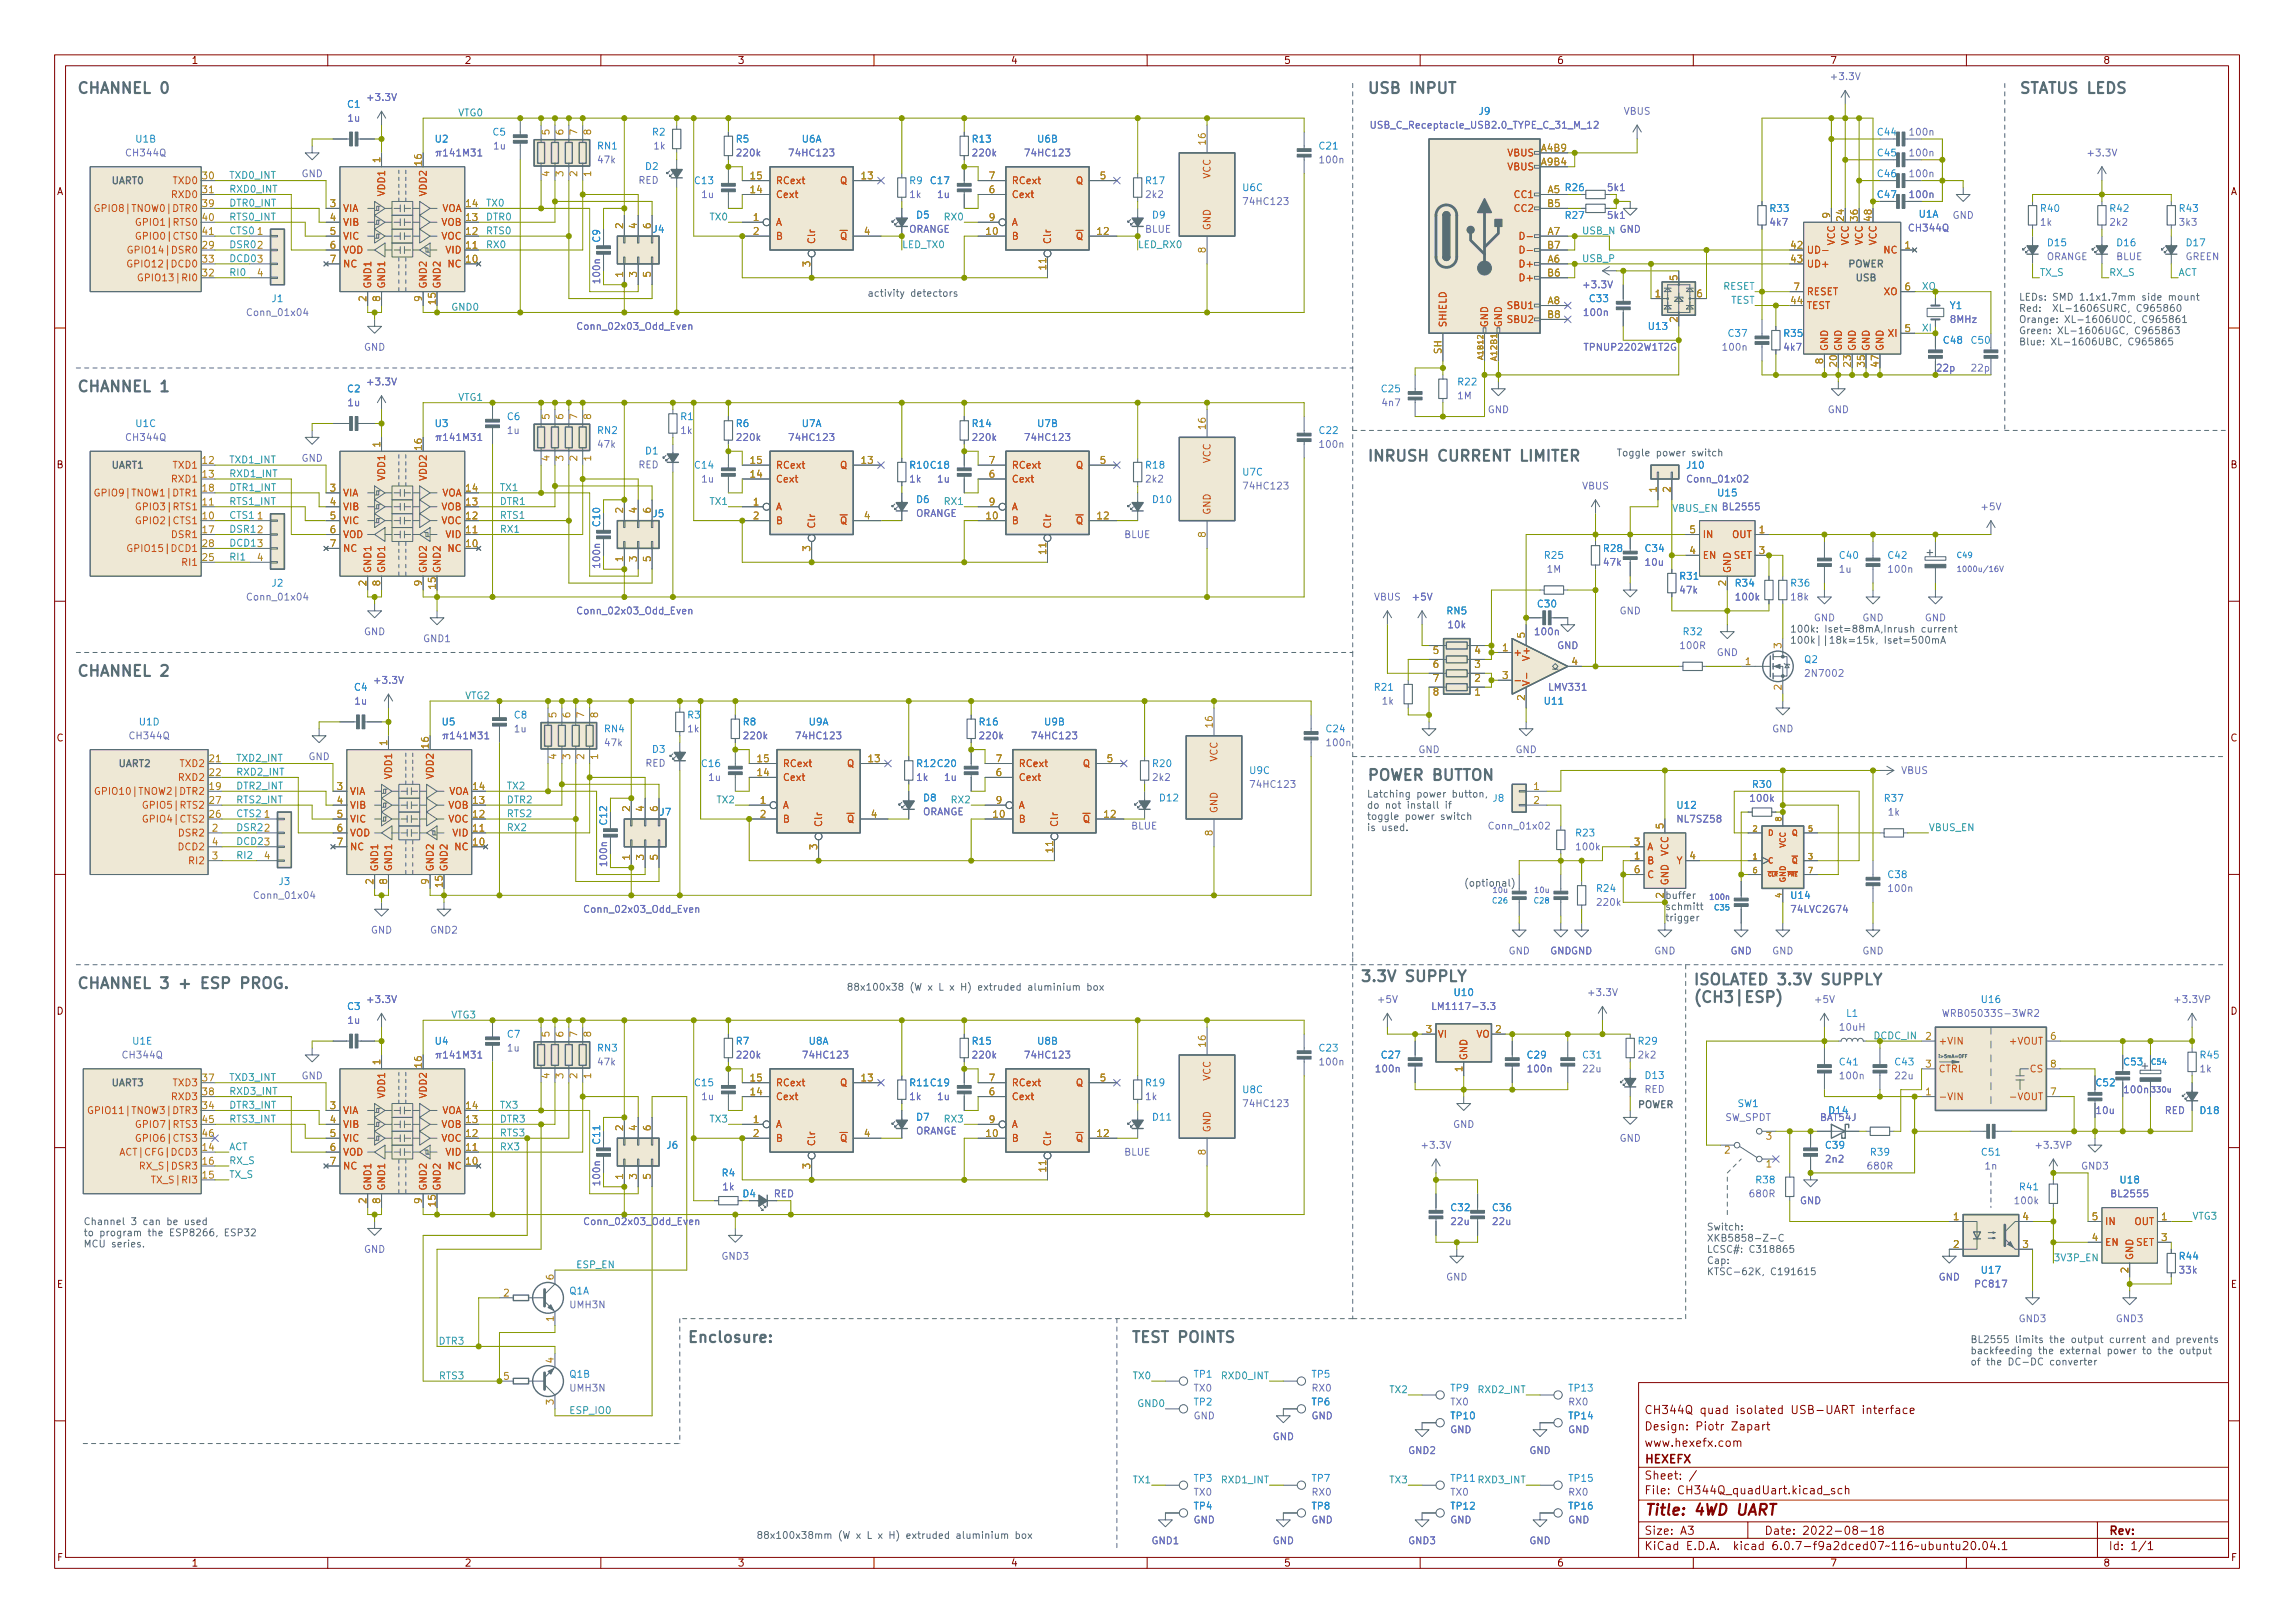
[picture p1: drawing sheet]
<svg xmlns="http://www.w3.org/2000/svg" width="420mm" height="297mm" viewBox="0 0 420 297" stroke-linecap="round" stroke-linejoin="round" font-family="sans-serif">
<defs><g id="words">
<g font-size="2.8" fill="#586e75">
<text x="14" y="17.1">CHANNEL 0</text>
<text x="250.2" y="17.1">USB INPUT</text>
<text x="369.6" y="17.1">STATUS LEDS</text>
<text x="14" y="71.7">CHANNEL 1</text>
<text x="250.2" y="84.4">INRUSH CURRENT LIMITER</text>
<text x="14" y="123.8">CHANNEL 2</text>
<text x="250.2" y="142.8">POWER BUTTON</text>
<text x="248.9" y="179.7">3.3V SUPPLY</text>
<text x="14" y="180.9">CHANNEL 3 + ESP PROG.</text>
<text x="309.9" y="180.3">ISOLATED 3.3V SUPPLY</text>
<text x="309.9" y="183.5">(CH3|ESP)</text>
<text x="125.7" y="245.7">Enclosure:</text>
<text x="207" y="245.7">TEST POINTS</text>
</g>
<text font-size="2.8" fill="#840000" x="301" y="277.3">Title: 4WD UART</text>
<g font-size="2.1" fill="#840000">
<text x="301" y="261.8">Design: Piotr Zapart</text>
<text x="301" y="258.8">CH344Q quad isolated USB-UART interface</text>
<text x="301" y="267.8">HEXEFX</text>
<text x="301" y="264.8">www.hexefx.com</text>
<text x="301" y="273.5">File: CH344Q_quadUart.kicad_sch</text>
<text x="301" y="270.8">Sheet: /</text>
<text x="301" y="280.9">Size: A3</text>
<text x="323" y="280.9">Date: 2022-08-18</text>
<text x="386" y="280.9">Rev:</text>
<text x="301" y="283.7">KiCad E.D.A. kicad 6.0.7-f9a2dced07~116~ubuntu20.04.1</text>
<text x="386" y="283.7">Id: 1/1</text>
</g>
<g font-size="1.8" fill="#840000">
<text x="35" y="11.7">1</text>
<text x="85" y="11.7">2</text>
<text x="135" y="11.7">3</text>
<text x="185" y="11.7">4</text>
<text x="235" y="11.7">5</text>
<text x="285" y="11.7">6</text>
<text x="335" y="11.7">7</text>
<text x="385" y="11.7">8</text>
<text x="10.3" y="35.7">A</text>
<text x="408.3" y="35.7">A</text>
<text x="10.3" y="85.7">B</text>
<text x="408.3" y="85.7">B</text>
<text x="10.3" y="135.7">C</text>
<text x="408.3" y="135.7">C</text>
<text x="10.3" y="185.7">D</text>
<text x="408.3" y="185.7">D</text>
<text x="10.4" y="235.7">E</text>
<text x="408.4" y="235.7">E</text>
<text x="10.4" y="285.7">F</text>
<text x="35" y="286.7">1</text>
<text x="85" y="286.7">2</text>
<text x="135" y="286.7">3</text>
<text x="185" y="286.7">4</text>
<text x="235" y="286.7">5</text>
<text x="285" y="286.7">6</text>
<text x="335" y="286.7">7</text>
<text x="385" y="286.7">8</text>
<text x="408.4" y="285.7">F</text>
</g>
<g font-size="1.8" fill="#6c71c4">
<text x="335.5" y="14.6">+3.3V</text>
<text x="63.7" y="22.3">1u</text>
<text x="67.5" y="18.5">+3.3V</text>
<text x="251.9" y="23.5">USB_C_Receptacle_USB2.0_TYPE_C_31_M_12</text>
<text x="297.3" y="21">VBUS</text>
<text x="23.2" y="28.6">CH344Q</text>
<text x="90.4" y="27.3">1u</text>
<text x="109.5" y="29.9">47k</text>
<text x="119.7" y="27.3">1k</text>
<text x="135.1" y="28.6">220k</text>
<text x="144.9" y="28.6">74HC123</text>
<text x="178.2" y="28.6">220k</text>
<text x="188" y="28.6">74HC123</text>
<text x="241.8" y="29.9">100n</text>
<text x="349.8" y="28.6">100n</text>
<text x="349.8" y="24.8">100n</text>
<text x="382.5" y="28.6">+3.3V</text>
<text x="55.2" y="32.4">GND</text>
<text x="116.9" y="33.6">RED</text>
<text x="349.8" y="32.4">100n</text>
<text x="128.5" y="36.2">1u</text>
<text x="166.6" y="36.2">1k</text>
<text x="171.7" y="36.2">1u</text>
<text x="209.9" y="36.2">2k2</text>
<text x="228" y="37.5">74HC123</text>
<text x="294.4" y="40">5k1</text>
<text x="324.2" y="41.3">4k7</text>
<text x="349.8" y="36.2">100n</text>
<text x="357.4" y="40">GND</text>
<text x="373.6" y="41.3">1k</text>
<text x="386.4" y="41.3">2k2</text>
<text x="399.1" y="41.3">3k3</text>
<text x="166.3" y="42.6">ORANGE</text>
<text x="209.6" y="42.6">BLUE</text>
<text x="296.5" y="42.6">GND</text>
<text x="349.6" y="42.4">CH344Q</text>
<text x="374.6" y="47.6">ORANGE</text>
<text x="387.4" y="47.6">BLUE</text>
<text x="400.1" y="47.6">GREEN</text>
<text x="109.9" y="51.7" transform="rotate(-90 109.9 51.7)">100n</text>
<text x="290.1" y="52.7">+3.3V</text>
<text x="45.6" y="57.8">Conn_01x04</text>
<text x="290.2" y="57.8">100n</text>
<text x="357.1" y="59.1">8MHz</text>
<text x="66.6" y="64.2">GND</text>
<text x="106.1" y="60.4">Conn_02x03_Odd_Even</text>
<text x="290.4" y="64.2">TPNUP2202W1T2G</text>
<text x="315.6" y="64.2">100n</text>
<text x="326.7" y="64.2">4k7</text>
<text x="67.5" y="70.5">+3.3V</text>
<text x="354.7" y="68">22p</text>
<text x="361" y="68">22p</text>
<text x="63.7" y="74.3">1u</text>
<text x="253.2" y="74.3">4n7</text>
<text x="266.9" y="73.1">1M</text>
<text x="272.4" y="75.6">GND</text>
<text x="334.6" y="75.6">GND</text>
<text x="23.2" y="80.7">CH344Q</text>
<text x="92.9" y="79.4">1u</text>
<text x="109.5" y="82">47k</text>
<text x="124.7" y="79.4">1k</text>
<text x="135.1" y="80.7">220k</text>
<text x="144.9" y="80.7">74HC123</text>
<text x="178.2" y="80.7">220k</text>
<text x="188" y="80.7">74HC123</text>
<text x="241.8" y="82">100n</text>
<text x="55.2" y="84.5">GND</text>
<text x="116.9" y="85.7">RED</text>
<text x="128.5" y="88.3">1u</text>
<text x="166.6" y="88.3">1k</text>
<text x="171.7" y="88.3">1u</text>
<text x="209.9" y="88.3">2k2</text>
<text x="228" y="89.6">74HC123</text>
<text x="289.6" y="89.6">VBUS</text>
<text x="309.3" y="88.3">Conn_01x02</text>
<text x="167.6" y="94.6">ORANGE</text>
<text x="315.6" y="93.4">BL2555</text>
<text x="362.9" y="93.4">+5V</text>
<text x="205.8" y="98.5">BLUE</text>
<text x="109.9" y="103.7" transform="rotate(-90 109.9 103.7)">100n</text>
<text x="283.3" y="104.8">1M</text>
<text x="293.7" y="103.5">47k</text>
<text x="301.3" y="103.5">10u</text>
<text x="336.8" y="104.8">1u</text>
<text x="345.9" y="104.8">100n</text>
<text x="45.6" y="109.9">Conn_01x04</text>
<text x="106.1" y="112.4">Conn_02x03_Odd_Even</text>
<text x="251.5" y="109.9">VBUS</text>
<text x="258.8" y="109.9">+5V</text>
<text x="296.5" y="112.4">GND</text>
<text x="307.7" y="108.6">47k</text>
<text x="317.9" y="109.9">100k</text>
<text x="328" y="109.9">18k</text>
<text x="332" y="113.7">GND</text>
<text x="340.9" y="113.7">GND</text>
<text x="352.4" y="113.7">GND</text>
<text x="66.6" y="116.2">GND</text>
<text x="77.6" y="117.5">GND1</text>
<text x="265.2" y="115">10k</text>
<text x="281.2" y="116.2">100n</text>
<text x="285.1" y="118.8">GND</text>
<text x="307.8" y="118.8">100R</text>
<text x="68.8" y="125.1">+3.3V</text>
<text x="314.3" y="120.1">GND</text>
<text x="330.9" y="123.9">2N7002</text>
<text x="65" y="128.9">1u</text>
<text x="253.1" y="128.9">1k</text>
<text x="283.7" y="126.4">LMV331</text>
<text x="23.9" y="135.3">CH344Q</text>
<text x="94.2" y="134">1u</text>
<text x="110.8" y="136.6">47k</text>
<text x="125.9" y="134">1k</text>
<text x="136.3" y="135.3">220k</text>
<text x="146.1" y="135.3">74HC123</text>
<text x="179.5" y="135.3">220k</text>
<text x="189.3" y="135.3">74HC123</text>
<text x="243" y="136.6">100n</text>
<text x="259.7" y="137.8">GND</text>
<text x="277.4" y="137.8">GND</text>
<text x="324.4" y="134">GND</text>
<text x="56.5" y="139.1">GND</text>
<text x="118.1" y="140.3">RED</text>
<text x="129.8" y="142.9">1u</text>
<text x="167.9" y="142.9">1k</text>
<text x="173" y="142.9">1u</text>
<text x="211.1" y="142.9">2k2</text>
<text x="348.1" y="141.6">VBUS</text>
<text x="168.8" y="149.2">ORANGE</text>
<text x="229.3" y="144.2">74HC123</text>
<text x="320.6" y="146.7">100k</text>
<text x="345.7" y="149.3">1k</text>
<text x="207.1" y="151.8">BLUE</text>
<text x="272.9" y="151.8">Conn_01x02</text>
<text x="288.7" y="155.6">100k</text>
<text x="307.3" y="150.5">NL7SZ58</text>
<text x="111.1" y="158.3" transform="rotate(-90 111.1 158.3)">100n</text>
<text x="46.9" y="164.5">Conn_01x04</text>
<text x="107.4" y="167">Conn_02x03_Odd_Even</text>
<text x="292.5" y="165.8">220k</text>
<text x="328.2" y="167">74LVC2G74</text>
<text x="345.9" y="163.2">100n</text>
<text x="67.9" y="170.9">GND</text>
<text x="78.8" y="170.9">GND2</text>
<text x="276.2" y="174.7">GND</text>
<text x="283.8" y="174.7">GNDGND</text>
<text x="302.8" y="174.7">GND</text>
<text x="316.8" y="174.7">GND</text>
<text x="324.4" y="174.7">GND</text>
<text x="340.9" y="174.7">GND</text>
<text x="67.5" y="183.6">+3.3V</text>
<text x="252.4" y="183.6">+5V</text>
<text x="263.2" y="184.8">LM1117-3.3</text>
<text x="291" y="182.3">+3.3V</text>
<text x="332.4" y="183.6">+5V</text>
<text x="398.4" y="183.6">+3.3VP</text>
<text x="63.7" y="187.4">1u</text>
<text x="336.9" y="188.6">10uH</text>
<text x="356.6" y="186.1">WRB05033S-3WR2</text>
<text x="22.6" y="193.7">CH344Q</text>
<text x="55.2" y="197.5">GND</text>
<text x="92.9" y="192.4">1u</text>
<text x="109.5" y="195">47k</text>
<text x="135.1" y="193.7">220k</text>
<text x="147.4" y="193.7">74HC123</text>
<text x="178.2" y="193.7">220k</text>
<text x="188" y="193.7">74HC123</text>
<text x="241.8" y="195">100n</text>
<text x="252.1" y="196.3">100n</text>
<text x="279.9" y="196.3">100n</text>
<text x="289.9" y="196.3">22u</text>
<text x="300" y="193.7">2k2</text>
<text x="337" y="197.5">100n</text>
<text x="347.1" y="197.5">22u</text>
<text x="402.8" y="196.3">1k</text>
<text x="128.5" y="201.3">1u</text>
<text x="166.6" y="201.3">1k</text>
<text x="171.7" y="201.3">1u</text>
<text x="209.8" y="201.3">1k</text>
<text x="228" y="202.6">74HC123</text>
<text x="301" y="200">RED</text>
<text x="334.9" y="203.9">D14</text>
<text x="383.9" y="203.9">10u</text>
<text x="389.1" y="200.1">100n</text>
<text x="396.3" y="203.9">RED</text>
<text x="167.6" y="207.6">ORANGE</text>
<text x="266" y="206.4">GND</text>
<text x="296.5" y="209">GND</text>
<text x="315.8" y="205.1">SW_SPDT</text>
<text x="333.3" y="205.1">BAT54J</text>
<text x="205.8" y="211.5">BLUE</text>
<text x="260.6" y="210.2">+3.3V</text>
<text x="334.4" y="212.8">2n2</text>
<text x="342.1" y="214">680R</text>
<text x="363.5" y="214">1n</text>
<text x="373" y="210.2">+3.3VP</text>
<text x="381.1" y="214">GND3</text>
<text x="109.9" y="216.8" transform="rotate(-90 109.9 216.8)">100n</text>
<text x="132.4" y="217.8">1k</text>
<text x="141.6" y="219.1">RED</text>
<text x="320.5" y="219.1">680R</text>
<text x="329.5" y="220.4">GND</text>
<text x="369" y="220.4">100k</text>
<text x="386.7" y="219.1">BL2555</text>
<text x="107.4" y="224.2">Conn_02x03_Odd_Even</text>
<text x="265.8" y="224.2">22u</text>
<text x="273.4" y="224.2">22u</text>
<text x="66.6" y="229.3">GND</text>
<text x="132.2" y="230.5">GND3</text>
<text x="399.1" y="233.1">33k</text>
<text x="104.4" y="239.4">UMH3N</text>
<text x="264.7" y="234.4">GND</text>
<text x="354.9" y="234.4">GND</text>
<text x="361.8" y="235.6">PC817</text>
<text x="369.7" y="242">GND3</text>
<text x="387.4" y="242">GND3</text>
<text x="104.4" y="254.7">UMH3N</text>
<text x="218.6" y="254.7">TX0</text>
<text x="240.2" y="254.7">RX0</text>
<text x="265.6" y="257.2">TX0</text>
<text x="287.2" y="257.2">RX0</text>
<text x="218.5" y="259.8">GND</text>
<text x="233" y="263.6">GND</text>
<text x="240.1" y="259.8">GND</text>
<text x="265.5" y="262.3">GND</text>
<text x="287.1" y="262.3">GND</text>
<text x="257.9" y="266.1">GND2</text>
<text x="280" y="266.1">GND</text>
<text x="218.6" y="273.7">TX0</text>
<text x="240.2" y="273.7">RX0</text>
<text x="265.6" y="273.7">TX0</text>
<text x="287.2" y="273.7">RX0</text>
<text x="218.5" y="278.8">GND</text>
<text x="240.1" y="278.8">GND</text>
<text x="265.5" y="278.8">GND</text>
<text x="287.1" y="278.8">GND</text>
<text x="210.9" y="282.6">GND1</text>
<text x="233" y="282.6">GND</text>
<text x="257.9" y="282.6">GND3</text>
<text x="280" y="282.6">GND</text>
</g>
<g font-size="1.8" fill="#268bd2">
<text x="63.6" y="19.7">C1</text>
<text x="270.8" y="21">J9</text>
<text x="24.9" y="26.1">U1B</text>
<text x="79.7" y="26.1">U2</text>
<text x="90.3" y="24.8">C5</text>
<text x="109.4" y="27.3">RN1</text>
<text x="119.5" y="24.8">R2</text>
<text x="134.8" y="26.1">R5</text>
<text x="146.8" y="26.1">U6A</text>
<text x="178.1" y="26.1">R13</text>
<text x="190" y="26.1">U6B</text>
<text x="241.6" y="27.3">C21</text>
<text x="343.8" y="28.6">C45</text>
<text x="343.8" y="24.8">C44</text>
<text x="118.2" y="31.1">D2</text>
<text x="127.3" y="33.7">C13</text>
<text x="166.6" y="33.7">R9</text>
<text x="170.4" y="33.7">C17</text>
<text x="209.9" y="33.7">R17</text>
<text x="227.5" y="35">U6C</text>
<text x="343.8" y="32.4">C46</text>
<text x="167.8" y="40">D5</text>
<text x="211" y="40">D9</text>
<text x="286.7" y="40">R27</text>
<text x="324.2" y="38.8">R33</text>
<text x="351.3" y="39.8">U1A</text>
<text x="373.7" y="38.8">R40</text>
<text x="386.4" y="38.8">R42</text>
<text x="399.1" y="38.8">R43</text>
<text x="119.6" y="42.6">J4</text>
<text x="375" y="45.1">D15</text>
<text x="387.7" y="45.1">D16</text>
<text x="400.4" y="45.1">D17</text>
<text x="49.8" y="55.3">J1</text>
<text x="291.1" y="55.3">C33</text>
<text x="357" y="56.6">Y1</text>
<text x="301.9" y="60.4">U13</text>
<text x="316.5" y="61.6">C37</text>
<text x="326.7" y="61.6">R35</text>
<text x="355.9" y="62.9">C48</text>
<text x="361" y="62.9">C50</text>
<text x="63.6" y="71.8">C2</text>
<text x="253" y="71.8">C25</text>
<text x="267" y="70.5">R22</text>
<text x="92.9" y="76.9">C6</text>
<text x="124.6" y="76.9">R1</text>
<text x="24.9" y="78.1">U1C</text>
<text x="79.7" y="78.1">U3</text>
<text x="109.4" y="79.4">RN2</text>
<text x="118.2" y="83.2">D1</text>
<text x="134.8" y="78.1">R6</text>
<text x="146.8" y="78.1">U7A</text>
<text x="178.1" y="78.1">R14</text>
<text x="190" y="78.1">U7B</text>
<text x="241.6" y="79.4">C22</text>
<text x="127.3" y="85.8">C14</text>
<text x="166.7" y="85.8">R10 C18</text>
<text x="209.9" y="85.8">R18</text>
<text x="227.5" y="87">U7C</text>
<text x="308.9" y="85.8">J10</text>
<text x="119.6" y="94.7">J5</text>
<text x="167.8" y="92">D6</text>
<text x="211.1" y="92">D10</text>
<text x="314.6" y="90.8">U15</text>
<text x="293.7" y="101">R28</text>
<text x="301.3" y="101">C34</text>
<text x="49.8" y="107.4">J2</text>
<text x="282.9" y="102.3">R25</text>
<text x="307.6" y="106.1">R31</text>
<text x="317.8" y="107.4">R34</text>
<text x="328" y="107.4">R36</text>
<text x="336.9" y="102.3">C40</text>
<text x="345.7" y="102.3">C42</text>
<text x="264.9" y="112.4">RN5</text>
<text x="281.6" y="111.2">C30</text>
<text x="308.3" y="116.2">R32</text>
<text x="330.4" y="121.3">Q2</text>
<text x="64.9" y="126.4">C4</text>
<text x="94.2" y="131.5">C8</text>
<text x="125.9" y="131.5">R3</text>
<text x="251.7" y="126.4">R21</text>
<text x="282.9" y="128.9">U11</text>
<text x="25.5" y="132.8">U1D</text>
<text x="81" y="132.8">U5</text>
<text x="110.7" y="134">RN4</text>
<text x="119.5" y="137.8">D3</text>
<text x="136.1" y="132.8">R8</text>
<text x="148.1" y="132.8">U9A</text>
<text x="179.4" y="132.8">R16</text>
<text x="191.3" y="132.8">U9B</text>
<text x="242.9" y="134">C24</text>
<text x="128.5" y="140.4">C16</text>
<text x="167.9" y="140.4">R12 C20</text>
<text x="211.1" y="140.4">R20</text>
<text x="228.8" y="141.6">U9C</text>
<text x="120.8" y="149.3">J7</text>
<text x="169.1" y="146.7">D8</text>
<text x="212.4" y="146.7">D12</text>
<text x="273.3" y="146.7">J8</text>
<text x="307.2" y="148">U12</text>
<text x="321" y="144.2">R30</text>
<text x="345.1" y="146.7">R37</text>
<text x="288.6" y="153.1">R23</text>
<text x="51.1" y="162">J3</text>
<text x="345.7" y="160.7">C38</text>
<text x="292.4" y="163.2">R24</text>
<text x="328" y="164.5">U14</text>
<text x="63.6" y="184.8">C3</text>
<text x="266.3" y="182.3">U10</text>
<text x="362.9" y="183.6">U16</text>
<text x="24.3" y="191.2">U1E</text>
<text x="79.7" y="191.2">U4</text>
<text x="92.9" y="189.9">C7</text>
<text x="134.8" y="191.2">R7</text>
<text x="148.1" y="191.2">U8A</text>
<text x="178.1" y="191.2">R15</text>
<text x="190" y="191.2">U8B</text>
<text x="300" y="191.2">R29</text>
<text x="338.1" y="186.1">L1</text>
<text x="109.4" y="192.4">RN3</text>
<text x="241.6" y="192.4">C23</text>
<text x="253" y="193.7">C27</text>
<text x="279.7" y="193.7">C29</text>
<text x="289.9" y="193.7">C31</text>
<text x="301.3" y="197.5">D13</text>
<text x="336.9" y="195">C41</text>
<text x="347" y="195">C43</text>
<text x="402.9" y="193.7">R45</text>
<text x="127.3" y="198.8">C15</text>
<text x="166.7" y="198.8">R11 C19</text>
<text x="209.9" y="198.8">R19</text>
<text x="227.5" y="200.1">U8C</text>
<text x="318.1" y="202.6">SW1</text>
<text x="402.9" y="203.9">D18</text>
<text x="167.8" y="205.1">D7</text>
<text x="211.1" y="205.1">D11</text>
<text x="122.1" y="210.2">J6</text>
<text x="132.2" y="215.3">R4</text>
<text x="334.3" y="210.2">C39</text>
<text x="342.5" y="211.5">R39</text>
<text x="362.9" y="211.5">C51</text>
<text x="136" y="219.1">D4</text>
<text x="265.7" y="221.7">C32</text>
<text x="273.4" y="221.7">C36</text>
<text x="321.6" y="216.6">R38</text>
<text x="369.8" y="217.8">R41</text>
<text x="388.3" y="216.6">U18</text>
<text x="362.9" y="233.1">U17</text>
<text x="399.1" y="230.5">R44</text>
<text x="104.2" y="236.9">Q1A</text>
<text x="104.3" y="252.1">Q1B</text>
<text x="218.6" y="257.2">TP2</text>
<text x="218.6" y="252.1">TP1</text>
<text x="240.2" y="252.1">TP5</text>
<text x="240.2" y="257.2">TP6</text>
<text x="265.6" y="254.7">TP9</text>
<text x="287.3" y="254.7">TP13</text>
<text x="265.7" y="259.8">TP10</text>
<text x="287.3" y="259.8">TP14</text>
<text x="218.6" y="271.2">TP3</text>
<text x="240.2" y="271.2">TP7</text>
<text x="287.3" y="271.2">TP15</text>
<text x="218.6" y="276.3">TP4</text>
<text x="240.2" y="276.3">TP8</text>
<text x="265.7" y="276.3">TP12</text>
<text x="287.3" y="276.3">TP16</text>
</g>
<g font-size="1.8" fill="#2aa198">
<text x="83.8" y="21.3">VTG0</text>
<text x="41.9" y="35.2">RXD0_INT</text>
<text x="41.9" y="32.7">TXD0_INT</text>
<text x="41.9" y="40.3">RTS0_INT</text>
<text x="41.9" y="37.8">DTR0_INT</text>
<text x="88.9" y="40.3">DTR0</text>
<text x="88.9" y="37.8">TX0</text>
<text x="130.1" y="40.3">TX0</text>
<text x="173.1" y="40.3">RX0</text>
<text x="41.9" y="45.4">DSR0</text>
<text x="41.9" y="42.9">CTS0</text>
<text x="41.9" y="47.9">DCD0</text>
<text x="88.9" y="42.9">RTS0</text>
<text x="88.9" y="45.4">RX0</text>
<text x="165.1" y="45.4">LED_TX0</text>
<text x="208.3" y="45.4">LED_RX0</text>
<text x="289.6" y="42.9">USB_N GND</text>
<text x="289.6" y="47.9">USB_P</text>
<text x="41.9" y="50.5">RI0</text>
<text x="315.4" y="53">RESET</text>
<text x="351.8" y="53">XO</text>
<text x="373.4" y="50.5">TX_S</text>
<text x="386.1" y="50.5">RX_S</text>
<text x="398.8" y="50.5">ACT</text>
<text x="82.5" y="56.8">GND0</text>
<text x="316.8" y="55.6">TEST</text>
<text x="351.8" y="60.6">XI</text>
<text x="83.8" y="73.3">VTG1</text>
<text x="41.9" y="84.8">TXD1_INT</text>
<text x="41.9" y="89.9">DTR1_INT</text>
<text x="41.9" y="87.3">RXD1_INT</text>
<text x="91.4" y="89.9">TX1</text>
<text x="41.9" y="94.9">CTS1</text>
<text x="41.9" y="92.4">RTS1_INT</text>
<text x="91.4" y="92.4">DTR1</text>
<text x="91.4" y="94.9">RTS1</text>
<text x="130.1" y="92.4">TX1</text>
<text x="173.1" y="92.4">RX1</text>
<text x="306.1" y="93.7">VBUS_EN</text>
<text x="41.9" y="97.5">DSR1</text>
<text x="41.9" y="100">DCD1</text>
<text x="91.4" y="97.5">RX1</text>
<text x="41.9" y="102.6">RI1</text>
<text x="85.1" y="128">VTG2</text>
<text x="43.2" y="141.9">RXD2_INT</text>
<text x="43.2" y="139.4">TXD2_INT</text>
<text x="43.2" y="144.5">DTR2_INT</text>
<text x="43.2" y="147">RTS2_INT</text>
<text x="43.2" y="149.5">CTS2</text>
<text x="92.7" y="144.5">TX2</text>
<text x="92.7" y="149.5">RTS2</text>
<text x="92.7" y="147">DTR2</text>
<text x="131.4" y="147">TX2</text>
<text x="174.4" y="147">RX2</text>
<text x="43.2" y="152.1">DSR2</text>
<text x="43.2" y="154.6">DCD2</text>
<text x="92.7" y="152.1">RX2</text>
<text x="353.1" y="152.1">VBUS_EN</text>
<text x="43.2" y="157.2">RI2</text>
<text x="82.5" y="186.4">VTG3</text>
<text x="41.9" y="197.8">TXD3_INT</text>
<text x="41.9" y="200.3">RXD3_INT</text>
<text x="41.9" y="202.9">DTR3_INT</text>
<text x="91.4" y="202.9">TX3</text>
<text x="41.9" y="205.4">RTS3_INT</text>
<text x="91.4" y="208">RTS3</text>
<text x="91.4" y="205.4">DTR3</text>
<text x="130.1" y="205.4">TX3</text>
<text x="173.1" y="205.4">RX3</text>
<text x="41.9" y="215.6">TX_S</text>
<text x="41.9" y="213">RX_S</text>
<text x="41.9" y="210.5">ACT</text>
<text x="91.4" y="210.5">RX3</text>
<text x="401.3" y="223.2">VTG3</text>
<text x="105.4" y="232.1">ESP_EN</text>
<text x="375.9" y="230.8">3V3P_EN</text>
<text x="80.5" y="246.1">DTR3</text>
<text x="80.6" y="252.4">RTS3</text>
<text x="207.6" y="252.4">TX0</text>
<text x="208.4" y="257.5">GND0</text>
<text x="223.9" y="252.4">RXD0_INT</text>
<text x="254.6" y="255">TX2</text>
<text x="270.9" y="255">RXD2_INT</text>
<text x="104.1" y="258.8">ESP_IO0</text>
<text x="207.6" y="271.5">TX1</text>
<text x="223.9" y="271.5">RXD1_INT</text>
<text x="254.6" y="271.5">TX3</text>
<text x="265.7" y="271.2">TP11 RXD3_INT</text>
</g>
<g font-size="1.8" fill="#b58900">
<text x="69.6" y="29.7" transform="rotate(-90 69.6 29.7)">1</text>
<text x="100.6" y="24.7" transform="rotate(-90 100.6 24.7)">5</text>
<text x="103.1" y="24.7" transform="rotate(-90 103.1 24.7)">6</text>
<text x="105.7" y="24.7" transform="rotate(-90 105.7 24.7)">7</text>
<text x="108.2" y="24.7" transform="rotate(-90 108.2 24.7)">8</text>
<text x="220.7" y="26.4" transform="rotate(-90 220.7 26.4)">16</text>
<text x="282.2" y="27.7">A4B9</text>
<text x="37.1" y="32.8">30</text>
<text x="37.1" y="35.3">31</text>
<text x="77.2" y="30.2" transform="rotate(-90 77.2 30.2)">16</text>
<text x="100.6" y="32.3" transform="rotate(-90 100.6 32.3)">4</text>
<text x="103.1" y="32.3" transform="rotate(-90 103.1 32.3)">3</text>
<text x="105.7" y="32.3" transform="rotate(-90 105.7 32.3)">2</text>
<text x="108.2" y="32.3" transform="rotate(-90 108.2 32.3)">1</text>
<text x="137.4" y="35.3">14</text>
<text x="137.4" y="32.8">15</text>
<text x="157.8" y="32.8">13</text>
<text x="181.1" y="35.3">6</text>
<text x="181.1" y="32.8">7</text>
<text x="201.4" y="32.8">5</text>
<text x="282.2" y="30.3">A9B4</text>
<text x="283.3" y="35.3">A5 R26</text>
<text x="37.1" y="37.9">39</text>
<text x="37.1" y="40.4">40</text>
<text x="60.5" y="37.9">3</text>
<text x="60.5" y="40.4">4</text>
<text x="85.4" y="40.4">13</text>
<text x="85.4" y="37.9">14</text>
<text x="114" y="41.8" transform="rotate(-90 114 41.8)">2</text>
<text x="116.6" y="41.8" transform="rotate(-90 116.6 41.8)">4</text>
<text x="119.1" y="41.8" transform="rotate(-90 119.1 41.8)">6</text>
<text x="137.9" y="40.4">1</text>
<text x="181.1" y="40.4">9</text>
<text x="283.3" y="37.9">B5</text>
<text x="335" y="39.9" transform="rotate(-90 335 39.9)">9</text>
<text x="337.6" y="40.4" transform="rotate(-90 337.6 40.4)">24</text>
<text x="340.1" y="40.4" transform="rotate(-90 340.1 40.4)">36</text>
<text x="342.6" y="40.4" transform="rotate(-90 342.6 40.4)">48</text>
<text x="37.1" y="45.5">29</text>
<text x="37.1" y="43">41</text>
<text x="47.1" y="43">1</text>
<text x="47.1" y="45.5">2</text>
<text x="60.5" y="43">5</text>
<text x="60.5" y="45.5">6</text>
<text x="85.4" y="45.5">11</text>
<text x="85.4" y="43">12</text>
<text x="137.9" y="43">2</text>
<text x="158.3" y="43">4</text>
<text x="180.6" y="43">10</text>
<text x="200.9" y="43">12</text>
<text x="220.7" y="46.2" transform="rotate(-90 220.7 46.2)">8</text>
<text x="283.3" y="43">A7</text>
<text x="283.3" y="45.5">B7</text>
<text x="327.9" y="45.5">42</text>
<text x="348.8" y="45.5">1</text>
<text x="37.1" y="50.6">32</text>
<text x="37.1" y="48">33</text>
<text x="47.1" y="48">3</text>
<text x="47.1" y="50.6">4</text>
<text x="60.5" y="48">7</text>
<text x="85.4" y="48">10</text>
<text x="114" y="50.7" transform="rotate(-90 114 50.7)">1</text>
<text x="116.6" y="50.7" transform="rotate(-90 116.6 50.7)">3</text>
<text x="119.1" y="50.7" transform="rotate(-90 119.1 50.7)">5</text>
<text x="148.3" y="48.8" transform="rotate(-90 148.3 48.8)">3</text>
<text x="191.5" y="49.3" transform="rotate(-90 191.5 49.3)">11</text>
<text x="283.3" y="48">A6</text>
<text x="283.3" y="50.6">B6</text>
<text x="307.1" y="51.3" transform="rotate(-90 307.1 51.3)">5</text>
<text x="327.9" y="48">43</text>
<text x="328.4" y="53.1">7</text>
<text x="348.8" y="53.1">6</text>
<text x="67.1" y="55.1" transform="rotate(-90 67.1 55.1)">2</text>
<text x="69.6" y="55.1" transform="rotate(-90 69.6 55.1)">8</text>
<text x="77.2" y="55.1" transform="rotate(-90 77.2 55.1)">9</text>
<text x="79.8" y="55.6" transform="rotate(-90 79.8 55.6)">15</text>
<text x="283.3" y="55.7">A8</text>
<text x="283.3" y="58.2">B8</text>
<text x="303" y="54.4">1</text>
<text x="307.1" y="58.9" transform="rotate(-90 307.1 58.9)">2</text>
<text x="310.7" y="54.4">6</text>
<text x="327.9" y="55.7">44</text>
<text x="263.9" y="64.8" transform="rotate(-90 263.9 64.8)">SH</text>
<text x="348.8" y="60.7">5</text>
<text x="333.8" y="66.6" transform="rotate(-90 333.8 66.6)">8</text>
<text x="336.3" y="67.1" transform="rotate(-90 336.3 67.1)">20</text>
<text x="338.8" y="67.1" transform="rotate(-90 338.8 67.1)">23</text>
<text x="341.4" y="67.1" transform="rotate(-90 341.4 67.1)">35</text>
<text x="343.9" y="67.1" transform="rotate(-90 343.9 67.1)">47</text>
<text x="100.6" y="76.7" transform="rotate(-90 100.6 76.7)">5</text>
<text x="103.1" y="76.7" transform="rotate(-90 103.1 76.7)">6</text>
<text x="105.7" y="76.7" transform="rotate(-90 105.7 76.7)">7</text>
<text x="108.2" y="76.7" transform="rotate(-90 108.2 76.7)">8</text>
<text x="69.6" y="81.8" transform="rotate(-90 69.6 81.8)">1</text>
<text x="77.2" y="82.3" transform="rotate(-90 77.2 82.3)">16</text>
<text x="220.7" y="78.5" transform="rotate(-90 220.7 78.5)">16</text>
<text x="37.1" y="84.9">12</text>
<text x="37.1" y="87.4">13</text>
<text x="37.1" y="90">18</text>
<text x="60.5" y="90">3</text>
<text x="85.4" y="90">14</text>
<text x="100.6" y="84.3" transform="rotate(-90 100.6 84.3)">4</text>
<text x="103.1" y="84.3" transform="rotate(-90 103.1 84.3)">3</text>
<text x="105.7" y="84.3" transform="rotate(-90 105.7 84.3)">2</text>
<text x="108.2" y="84.3" transform="rotate(-90 108.2 84.3)">1</text>
<text x="137.4" y="87.4">14</text>
<text x="137.4" y="84.9">15</text>
<text x="157.8" y="84.9">13</text>
<text x="181.1" y="87.4">6</text>
<text x="181.1" y="84.9">7</text>
<text x="201.4" y="84.9">5</text>
<text x="37.1" y="95">10</text>
<text x="37.1" y="92.5">11</text>
<text x="47.1" y="95">1</text>
<text x="60.5" y="92.5">4</text>
<text x="60.5" y="95">5</text>
<text x="85.4" y="95">12</text>
<text x="85.4" y="92.5">13</text>
<text x="114" y="93.9" transform="rotate(-90 114 93.9)">2</text>
<text x="116.6" y="93.9" transform="rotate(-90 116.6 93.9)">4</text>
<text x="119.1" y="93.9" transform="rotate(-90 119.1 93.9)">6</text>
<text x="137.9" y="92.5">1</text>
<text x="137.9" y="95">2</text>
<text x="158.3" y="95">4</text>
<text x="180.6" y="95">10</text>
<text x="181.1" y="92.5">9</text>
<text x="200.9" y="95">12</text>
<text x="303.3" y="90.1" transform="rotate(-90 303.3 90.1)">1</text>
<text x="305.8" y="90.1" transform="rotate(-90 305.8 90.1)">2</text>
<text x="37.1" y="97.6">17</text>
<text x="37.1" y="100.1">28</text>
<text x="47.1" y="97.6">2</text>
<text x="47.1" y="100.1">3</text>
<text x="60.5" y="97.6">6</text>
<text x="60.5" y="100.1">7</text>
<text x="85.4" y="100.1">10</text>
<text x="85.4" y="97.6">11</text>
<text x="148.3" y="100.9" transform="rotate(-90 148.3 100.9)">3</text>
<text x="191.5" y="101.4" transform="rotate(-90 191.5 101.4)">11</text>
<text x="220.7" y="98.3" transform="rotate(-90 220.7 98.3)">8</text>
<text x="309.4" y="101.4">4</text>
<text x="309.4" y="97.6">5</text>
<text x="322.1" y="97.6">1</text>
<text x="322.1" y="101.4">3</text>
<text x="37.1" y="102.7">25</text>
<text x="47.1" y="102.7">4</text>
<text x="67.1" y="107.2" transform="rotate(-90 67.1 107.2)">2</text>
<text x="69.6" y="107.2" transform="rotate(-90 69.6 107.2)">8</text>
<text x="77.2" y="107.2" transform="rotate(-90 77.2 107.2)">9</text>
<text x="79.8" y="107.7" transform="rotate(-90 79.8 107.7)">15</text>
<text x="114" y="102.8" transform="rotate(-90 114 102.8)">1</text>
<text x="116.6" y="102.8" transform="rotate(-90 116.6 102.8)">3</text>
<text x="119.1" y="102.8" transform="rotate(-90 119.1 102.8)">5</text>
<text x="316" y="107.2" transform="rotate(-90 316 107.2)">2</text>
<text x="262.4" y="119.7">5</text>
<text x="270" y="119.7">4</text>
<text x="275.1" y="119.2">1</text>
<text x="279.1" y="116.7" transform="rotate(-90 279.1 116.7)">5</text>
<text x="326.1" y="118.6" transform="rotate(-90 326.1 118.6)">3</text>
<text x="262.4" y="122.2">6</text>
<text x="262.4" y="124.8">7</text>
<text x="270" y="124.8">2</text>
<text x="270" y="122.2">3</text>
<text x="275.1" y="124.2">3</text>
<text x="287.8" y="121.7">4</text>
<text x="319.5" y="121.7">1</text>
<text x="101.9" y="131.3" transform="rotate(-90 101.9 131.3)">5</text>
<text x="104.4" y="131.3" transform="rotate(-90 104.4 131.3)">6</text>
<text x="106.9" y="131.3" transform="rotate(-90 106.9 131.3)">7</text>
<text x="109.5" y="131.3" transform="rotate(-90 109.5 131.3)">8</text>
<text x="262.4" y="127.3">8</text>
<text x="270" y="127.3">1</text>
<text x="279.1" y="128.2" transform="rotate(-90 279.1 128.2)">2</text>
<text x="326.1" y="126.3" transform="rotate(-90 326.1 126.3)">2</text>
<text x="70.9" y="136.4" transform="rotate(-90 70.9 136.4)">1</text>
<text x="78.5" y="136.9" transform="rotate(-90 78.5 136.9)">16</text>
<text x="222" y="133.1" transform="rotate(-90 222 133.1)">16</text>
<text x="38.4" y="139.5">21</text>
<text x="38.4" y="142">22</text>
<text x="101.9" y="139" transform="rotate(-90 101.9 139)">4</text>
<text x="104.4" y="139" transform="rotate(-90 104.4 139)">3</text>
<text x="106.9" y="139" transform="rotate(-90 106.9 139)">2</text>
<text x="109.5" y="139" transform="rotate(-90 109.5 139)">1</text>
<text x="138.7" y="142">14</text>
<text x="138.7" y="139.5">15</text>
<text x="159" y="139.5">13</text>
<text x="182.4" y="142">6</text>
<text x="182.4" y="139.5">7</text>
<text x="202.7" y="139.5">5</text>
<text x="38.4" y="144.6">19</text>
<text x="38.4" y="149.6">26</text>
<text x="38.4" y="147.1">27</text>
<text x="48.4" y="149.6">1</text>
<text x="61.7" y="144.6">3</text>
<text x="61.7" y="147.1">4</text>
<text x="61.7" y="149.6">5</text>
<text x="86.6" y="149.6">12</text>
<text x="86.6" y="147.1">13</text>
<text x="86.6" y="144.6">14</text>
<text x="115.3" y="148.5" transform="rotate(-90 115.3 148.5)">2</text>
<text x="117.9" y="148.5" transform="rotate(-90 117.9 148.5)">4</text>
<text x="120.4" y="148.5" transform="rotate(-90 120.4 148.5)">6</text>
<text x="139.2" y="147.1">1</text>
<text x="139.2" y="149.6">2</text>
<text x="159.5" y="149.6">4</text>
<text x="181.9" y="149.6">10</text>
<text x="182.4" y="147.1">9</text>
<text x="202.2" y="149.6">12</text>
<text x="280.8" y="144.6">1</text>
<text x="280.8" y="147.1">2</text>
<text x="38.9" y="152.2">2</text>
<text x="38.9" y="154.7">4</text>
<text x="48.4" y="152.2">2</text>
<text x="48.4" y="154.7">3</text>
<text x="61.7" y="152.2">6</text>
<text x="61.7" y="154.7">7</text>
<text x="86.6" y="154.7">10</text>
<text x="86.6" y="152.2">11</text>
<text x="149.6" y="155.5" transform="rotate(-90 149.6 155.5)">3</text>
<text x="192.8" y="156" transform="rotate(-90 192.8 156)">11</text>
<text x="222" y="152.9" transform="rotate(-90 222 152.9)">8</text>
<text x="299.2" y="154.7">3</text>
<text x="304.5" y="151.7" transform="rotate(-90 304.5 151.7)">5</text>
<text x="38.9" y="157.3">3</text>
<text x="48.4" y="157.3">4</text>
<text x="68.3" y="161.8" transform="rotate(-90 68.3 161.8)">2</text>
<text x="70.9" y="161.8" transform="rotate(-90 70.9 161.8)">8</text>
<text x="78.5" y="161.8" transform="rotate(-90 78.5 161.8)">9</text>
<text x="115.3" y="157.4" transform="rotate(-90 115.3 157.4)">1</text>
<text x="117.9" y="157.4" transform="rotate(-90 117.9 157.4)">3</text>
<text x="120.4" y="157.4" transform="rotate(-90 120.4 157.4)">5</text>
<text x="299.2" y="157.3">1</text>
<text x="299.2" y="159.8">6</text>
<text x="309.4" y="157.3">4</text>
<text x="81" y="162.3" transform="rotate(-90 81 162.3)">15</text>
<text x="304.5" y="164.4" transform="rotate(-90 304.5 164.4)">2</text>
<text x="100.6" y="189.8" transform="rotate(-90 100.6 189.8)">5</text>
<text x="103.1" y="189.8" transform="rotate(-90 103.1 189.8)">6</text>
<text x="105.7" y="189.8" transform="rotate(-90 105.7 189.8)">7</text>
<text x="108.2" y="189.8" transform="rotate(-90 108.2 189.8)">8</text>
<text x="220.7" y="191.5" transform="rotate(-90 220.7 191.5)">16</text>
<text x="261.1" y="189">3</text>
<text x="273.8" y="189">2</text>
<text x="352.6" y="190.3">2</text>
<text x="375.4" y="190.3">6</text>
<text x="37.1" y="197.9">37</text>
<text x="69.6" y="194.8" transform="rotate(-90 69.6 194.8)">1</text>
<text x="77.2" y="195.3" transform="rotate(-90 77.2 195.3)">16</text>
<text x="100.6" y="197.4" transform="rotate(-90 100.6 197.4)">4</text>
<text x="103.1" y="197.4" transform="rotate(-90 103.1 197.4)">3</text>
<text x="105.7" y="197.4" transform="rotate(-90 105.7 197.4)">2</text>
<text x="108.2" y="197.4" transform="rotate(-90 108.2 197.4)">1</text>
<text x="137.4" y="197.9">15</text>
<text x="157.8" y="197.9">13</text>
<text x="181.1" y="197.9">7</text>
<text x="201.4" y="197.9">5</text>
<text x="267.7" y="196.1" transform="rotate(-90 267.7 196.1)">1</text>
<text x="352.6" y="195.4">3</text>
<text x="375.4" y="195.4">8</text>
<text x="37.1" y="203">34</text>
<text x="37.1" y="200.4">38</text>
<text x="60.5" y="203">3</text>
<text x="85.4" y="203">14</text>
<text x="137.4" y="200.4">14</text>
<text x="181.1" y="200.4">6</text>
<text x="352.6" y="200.4">1</text>
<text x="375.4" y="200.4">7</text>
<text x="37.1" y="205.5">45</text>
<text x="37.1" y="208.1">46</text>
<text x="60.5" y="205.5">4</text>
<text x="60.5" y="208.1">5</text>
<text x="85.4" y="208.1">12</text>
<text x="85.4" y="205.5">13</text>
<text x="114" y="206.9" transform="rotate(-90 114 206.9)">2</text>
<text x="116.6" y="206.9" transform="rotate(-90 116.6 206.9)">4</text>
<text x="119.1" y="206.9" transform="rotate(-90 119.1 206.9)">6</text>
<text x="137.9" y="205.5">1</text>
<text x="137.9" y="208.1">2</text>
<text x="158.3" y="208.1">4</text>
<text x="180.6" y="208.1">10</text>
<text x="181.1" y="205.5">9</text>
<text x="200.9" y="208.1">12</text>
<text x="323.4" y="208.6">3</text>
<text x="37.1" y="210.6">14</text>
<text x="37.1" y="215.7">15</text>
<text x="37.1" y="213.1">16</text>
<text x="60.5" y="210.6">6</text>
<text x="60.5" y="213.1">7</text>
<text x="85.4" y="213.1">10</text>
<text x="85.4" y="210.6">11</text>
<text x="114" y="215.8" transform="rotate(-90 114 215.8)">1</text>
<text x="116.6" y="215.8" transform="rotate(-90 116.6 215.8)">3</text>
<text x="119.1" y="215.8" transform="rotate(-90 119.1 215.8)">5</text>
<text x="148.3" y="213.9" transform="rotate(-90 148.3 213.9)">3</text>
<text x="191.5" y="214.4" transform="rotate(-90 191.5 214.4)">11</text>
<text x="220.7" y="211.3" transform="rotate(-90 220.7 211.3)">8</text>
<text x="315.7" y="211.1">2</text>
<text x="323.4" y="213.7">1</text>
<text x="67.1" y="220.2" transform="rotate(-90 67.1 220.2)">2</text>
<text x="69.6" y="220.2" transform="rotate(-90 69.6 220.2)">8</text>
<text x="77.2" y="220.2" transform="rotate(-90 77.2 220.2)">9</text>
<text x="79.8" y="220.7" transform="rotate(-90 79.8 220.7)">15</text>
<text x="357.6" y="223.3">1</text>
<text x="370.3" y="223.3">4</text>
<text x="383" y="227.1">4</text>
<text x="383" y="223.3">5</text>
<text x="395.7" y="223.3">1</text>
<text x="395.7" y="227.1">3</text>
<text x="357.6" y="228.4">2</text>
<text x="370.3" y="228.4">3</text>
<text x="389.6" y="232.9" transform="rotate(-90 389.6 232.9)">2</text>
<text x="92.2" y="237.3">2</text>
<text x="101.3" y="234.2" transform="rotate(-90 101.3 234.2)">6</text>
<text x="101.3" y="241.8" transform="rotate(-90 101.3 241.8)">1</text>
<text x="101.3" y="249.4" transform="rotate(-90 101.3 249.4)">4</text>
<text x="92.2" y="252.5">5</text>
<text x="101.3" y="257.1" transform="rotate(-90 101.3 257.1)">3</text>
</g>
<g font-size="1.8" fill="#cb4b16">
<text x="276" y="28.6">VBUS</text>
<text x="31.8" y="33.7">TXD0</text>
<text x="70.5" y="35.7" transform="rotate(-90 70.5 35.7)">VDD1</text>
<text x="78.1" y="35.7" transform="rotate(-90 78.1 35.7)">VDD2</text>
<text x="142" y="33.7">RCext</text>
<text x="153.8" y="33.7">Q</text>
<text x="185.2" y="33.7">RCext</text>
<text x="197" y="33.7">Q</text>
<text x="221.6" y="32.7" transform="rotate(-90 221.6 32.7)">VCC</text>
<text x="276" y="31.2">VBUS</text>
<text x="18.9" y="38.8">GPIO8|TNOW0|DTR0</text>
<text x="25.9" y="41.3">GPIO1|RTS0</text>
<text x="31.6" y="36.2">RXD0</text>
<text x="62.7" y="38.8">VIA</text>
<text x="62.7" y="41.3">VIB</text>
<text x="80.7" y="41.3">VOB</text>
<text x="80.7" y="38.8">VOA</text>
<text x="142" y="41.3">A</text>
<text x="142" y="36.2">Cext</text>
<text x="185.2" y="36.2">Cext</text>
<text x="185.2" y="41.3">A</text>
<text x="277.4" y="36.2">CC1</text>
<text x="277.4" y="38.8">CC2</text>
<text x="24.7" y="46.4">GPIO14|DSR0</text>
<text x="25.9" y="43.9">GPIO0|CTS0</text>
<text x="62.7" y="43.9">VIC</text>
<text x="62.7" y="46.4">VOD</text>
<text x="80.7" y="43.9">VOC</text>
<text x="81.6" y="46.4">VID</text>
<text x="142" y="43.9">B</text>
<text x="149.2" y="44.7" transform="rotate(-90 149.2 44.7)">Clr</text>
<text x="152.4" y="43.9">~{Q}</text>
<text x="185.2" y="43.9">B</text>
<text x="192.4" y="44.7" transform="rotate(-90 192.4 44.7)">Clr</text>
<text x="195.6" y="43.9">~{Q}</text>
<text x="221.6" y="42.2" transform="rotate(-90 221.6 42.2)">GND</text>
<text x="279.1" y="43.9">D-</text>
<text x="279.1" y="46.4">D-</text>
<text x="330.7" y="46.4">UD-</text>
<text x="335.9" y="44.9" transform="rotate(-90 335.9 44.9)">VCC</text>
<text x="338.5" y="44.9" transform="rotate(-90 338.5 44.9)">VCC</text>
<text x="341" y="44.9" transform="rotate(-90 341 44.9)">VCC</text>
<text x="343.5" y="44.9" transform="rotate(-90 343.5 44.9)">VCC</text>
<text x="344.9" y="46.4">NC</text>
<text x="24.6" y="48.9">GPIO12|DCD0</text>
<text x="26.7" y="51.5">GPIO13|RI0</text>
<text x="62.7" y="48.9">NC</text>
<text x="67.9" y="52.9" transform="rotate(-90 67.9 52.9)">GND1</text>
<text x="70.5" y="52.9" transform="rotate(-90 70.5 52.9)">GND1</text>
<text x="78.1" y="52.9" transform="rotate(-90 78.1 52.9)">GND2</text>
<text x="80.6" y="52.9" transform="rotate(-90 80.6 52.9)">GND2</text>
<text x="82" y="48.9">NC</text>
<text x="278.6" y="48.9">D+</text>
<text x="278.6" y="51.5">D+</text>
<text x="330.7" y="48.9">UD+</text>
<text x="264.8" y="60" transform="rotate(-90 264.8 60)">SHIELD</text>
<text x="272.4" y="60" transform="rotate(-90 272.4 60)">GND</text>
<text x="275" y="60" transform="rotate(-90 275 60)">GND</text>
<text x="276.2" y="56.6">SBU1</text>
<text x="276.2" y="59.1">SBU2</text>
<text x="330.7" y="56.6">TEST</text>
<text x="330.7" y="54">RESET</text>
<text x="344.9" y="54">XO</text>
<text x="334.6" y="64.3" transform="rotate(-90 334.6 64.3)">GND</text>
<text x="337.2" y="64.3" transform="rotate(-90 337.2 64.3)">GND</text>
<text x="339.7" y="64.3" transform="rotate(-90 339.7 64.3)">GND</text>
<text x="342.3" y="64.3" transform="rotate(-90 342.3 64.3)">GND</text>
<text x="344.8" y="64.3" transform="rotate(-90 344.8 64.3)">GND</text>
<text x="345.8" y="61.6">XI</text>
<text x="31.6" y="88.3">RXD1</text>
<text x="31.8" y="85.8">TXD1</text>
<text x="70.5" y="87.8" transform="rotate(-90 70.5 87.8)">VDD1</text>
<text x="78.1" y="87.8" transform="rotate(-90 78.1 87.8)">VDD2</text>
<text x="142" y="88.3">Cext</text>
<text x="142" y="85.8">RCext</text>
<text x="153.8" y="85.8">Q</text>
<text x="185.2" y="88.3">Cext</text>
<text x="185.2" y="85.8">RCext</text>
<text x="197" y="85.8">Q</text>
<text x="221.6" y="84.8" transform="rotate(-90 221.6 84.8)">VCC</text>
<text x="18.9" y="90.8">GPIO9|TNOW1|DTR1</text>
<text x="25.9" y="95.9">GPIO2|CTS1</text>
<text x="25.9" y="93.4">GPIO3|RTS1</text>
<text x="62.7" y="90.8">VIA</text>
<text x="62.7" y="93.4">VIB</text>
<text x="62.7" y="95.9">VIC</text>
<text x="80.7" y="95.9">VOC</text>
<text x="80.7" y="93.4">VOB</text>
<text x="80.7" y="90.8">VOA</text>
<text x="142" y="93.4">A</text>
<text x="142" y="95.9">B</text>
<text x="152.4" y="95.9">~{Q}</text>
<text x="185.2" y="95.9">B</text>
<text x="185.2" y="93.4">A</text>
<text x="195.6" y="95.9">~{Q}</text>
<text x="221.6" y="94.3" transform="rotate(-90 221.6 94.3)">GND</text>
<text x="24.6" y="101">GPIO15|DCD1</text>
<text x="31.6" y="98.5">DSR1</text>
<text x="62.7" y="98.5">VOD</text>
<text x="62.7" y="101">NC</text>
<text x="81.6" y="98.5">VID</text>
<text x="82" y="101">NC</text>
<text x="149.2" y="96.8" transform="rotate(-90 149.2 96.8)">Clr</text>
<text x="192.4" y="96.8" transform="rotate(-90 192.4 96.8)">Clr</text>
<text x="311.7" y="98.5">IN</text>
<text x="317.1" y="98.5">OUT</text>
<text x="33.6" y="103.5">RI1</text>
<text x="67.9" y="104.9" transform="rotate(-90 67.9 104.9)">GND1</text>
<text x="70.5" y="104.9" transform="rotate(-90 70.5 104.9)">GND1</text>
<text x="78.1" y="104.9" transform="rotate(-90 78.1 104.9)">GND2</text>
<text x="80.6" y="104.9" transform="rotate(-90 80.6 104.9)">GND2</text>
<text x="311.7" y="102.3">EN</text>
<text x="316.9" y="104.9" transform="rotate(-90 316.9 104.9)">GND</text>
<text x="317.4" y="102.3">SET</text>
<text x="277" y="120.1">+</text>
<text x="280" y="125.6" transform="rotate(-90 280 125.6)">V-</text>
<text x="280" y="120.5" transform="rotate(-90 280 120.5)">V+</text>
<text x="32.9" y="142.9">RXD2</text>
<text x="33.1" y="140.4">TXD2</text>
<text x="71.8" y="142.4" transform="rotate(-90 71.8 142.4)">VDD1</text>
<text x="79.4" y="142.4" transform="rotate(-90 79.4 142.4)">VDD2</text>
<text x="143.3" y="142.9">Cext</text>
<text x="143.3" y="140.4">RCext</text>
<text x="155.1" y="140.4">Q</text>
<text x="186.4" y="142.9">Cext</text>
<text x="186.4" y="140.4">RCext</text>
<text x="198.3" y="140.4">Q</text>
<text x="222.9" y="139.4" transform="rotate(-90 222.9 139.4)">VCC</text>
<text x="19.2" y="145.5">GPIO10|TNOW2|DTR2</text>
<text x="27.2" y="148">GPIO5|RTS2</text>
<text x="64" y="145.5">VIA</text>
<text x="64" y="148">VIB</text>
<text x="82" y="148">VOB</text>
<text x="82" y="145.5">VOA</text>
<text x="143.3" y="148">A</text>
<text x="186.4" y="148">A</text>
<text x="222.9" y="148.9" transform="rotate(-90 222.9 148.9)">GND</text>
<text x="27.2" y="150.5">GPIO4|CTS2</text>
<text x="32.8" y="155.6">DCD2</text>
<text x="32.9" y="153.1">DSR2</text>
<text x="64" y="150.5">VIC</text>
<text x="64" y="153.1">VOD</text>
<text x="64" y="155.6">NC</text>
<text x="82" y="150.5">VOC</text>
<text x="82.9" y="153.1">VID</text>
<text x="83.3" y="155.6">NC</text>
<text x="143.3" y="150.5">B</text>
<text x="150.5" y="151.4" transform="rotate(-90 150.5 151.4)">Clr</text>
<text x="153.7" y="150.5">~{Q}</text>
<text x="186.4" y="150.5">B</text>
<text x="193.7" y="151.4" transform="rotate(-90 193.7 151.4)">Clr</text>
<text x="196.9" y="150.5">~{Q}</text>
<text x="301.5" y="155.6">A</text>
<text x="34.8" y="158.2">RI2</text>
<text x="69.2" y="159.5" transform="rotate(-90 69.2 159.5)">GND1</text>
<text x="71.8" y="159.5" transform="rotate(-90 71.8 159.5)">GND1</text>
<text x="79.4" y="159.5" transform="rotate(-90 79.4 159.5)">GND2</text>
<text x="81.9" y="159.5" transform="rotate(-90 81.9 159.5)">GND2</text>
<text x="301.5" y="158.2">B</text>
<text x="301.5" y="160.7">C</text>
<text x="305.4" y="156.7" transform="rotate(-90 305.4 156.7)">VCC</text>
<text x="306.9" y="158.2">Y</text>
<text x="305.4" y="162.1" transform="rotate(-90 305.4 162.1)">GND</text>
<text x="263.1" y="189.9">VI</text>
<text x="270.2" y="189.9">VO</text>
<text x="354.8" y="191.2">+VIN</text>
<text x="368.2" y="191.2">+VOUT</text>
<text x="221.6" y="197.8" transform="rotate(-90 221.6 197.8)">VCC</text>
<text x="268.6" y="194.1" transform="rotate(-90 268.6 194.1)">GND</text>
<text x="354.8" y="196.3">CTRL</text>
<text x="371.7" y="196.3">CS</text>
<text x="17.9" y="203.9">GPIO11|TNOW3|DTR3</text>
<text x="31.6" y="201.3">RXD3</text>
<text x="31.8" y="198.8">TXD3</text>
<text x="62.7" y="203.9">VIA</text>
<text x="70.5" y="200.8" transform="rotate(-90 70.5 200.8)">VDD1</text>
<text x="78.1" y="200.8" transform="rotate(-90 78.1 200.8)">VDD2</text>
<text x="80.7" y="203.9">VOA</text>
<text x="142" y="201.3">Cext</text>
<text x="142" y="198.8">RCext</text>
<text x="153.8" y="198.8">Q</text>
<text x="185.2" y="201.3">Cext</text>
<text x="185.2" y="198.8">RCext</text>
<text x="197" y="198.8">Q</text>
<text x="354.8" y="201.3">-VIN</text>
<text x="368.6" y="201.3">-VOUT</text>
<text x="25.9" y="206.4">GPIO7|RTS3</text>
<text x="25.9" y="209">GPIO6|CTS3</text>
<text x="62.7" y="206.4">VIB</text>
<text x="62.7" y="209">VIC</text>
<text x="80.7" y="209">VOC</text>
<text x="80.7" y="206.4">VOB</text>
<text x="142" y="206.4">A</text>
<text x="142" y="209">B</text>
<text x="149.2" y="209.8" transform="rotate(-90 149.2 209.8)">Clr</text>
<text x="152.4" y="209">~{Q}</text>
<text x="185.2" y="209">B</text>
<text x="185.2" y="206.4">A</text>
<text x="192.4" y="209.8" transform="rotate(-90 192.4 209.8)">Clr</text>
<text x="195.6" y="209">~{Q}</text>
<text x="221.6" y="207.3" transform="rotate(-90 221.6 207.3)">GND</text>
<text x="23.1" y="211.5">ACT|CFG|DCD3</text>
<text x="26.5" y="214">RX_S|DSR3</text>
<text x="62.7" y="211.5">VOD</text>
<text x="62.7" y="214">NC</text>
<text x="81.6" y="211.5">VID</text>
<text x="82" y="214">NC</text>
<text x="28.7" y="216.6">TX_S|RI3</text>
<text x="67.9" y="218" transform="rotate(-90 67.9 218)">GND1</text>
<text x="70.5" y="218" transform="rotate(-90 70.5 218)">GND1</text>
<text x="78.1" y="218" transform="rotate(-90 78.1 218)">GND2</text>
<text x="80.6" y="218" transform="rotate(-90 80.6 218)">GND2</text>
<text x="385.3" y="224.2">IN</text>
<text x="390.7" y="224.2">OUT</text>
<text x="385.3" y="228">EN</text>
<text x="390.5" y="230.7" transform="rotate(-90 390.5 230.7)">GND</text>
<text x="391" y="228">SET</text>
</g>
<g font-size="1.8" fill="#586e75">
<text x="20.4" y="33.7">UART0</text>
<text x="294.4" y="35">5k1</text>
<text x="343.8" y="36.2">C47</text>
<text x="109.9" y="44.3" transform="rotate(-90 109.9 44.3)">C9</text>
<text x="338.3" y="48.9">POWER</text>
<text x="339.8" y="51.5">USB</text>
<text x="158.7" y="54.3">activity detectors</text>
<text x="369.6" y="55">LEDs: SMD 1.1x1.7mm side mount</text>
<text x="369.6" y="57.1">Red: XL-1606SURC, C965860</text>
<text x="369.6" y="59.1">Orange: XL-1606UOC, C965861</text>
<text x="369.6" y="61.1">Green: XL-1606UGC, C965863</text>
<text x="369.6" y="63.2">Blue: XL-1606UBC, C965865</text>
<text x="295.9" y="83.5">Toggle power switch</text>
<text x="20.4" y="85.8">UART1</text>
<text x="109.9" y="96.3" transform="rotate(-90 109.9 96.3)">C10</text>
<text x="327.7" y="115.8">100k: Iset=88mA,Inrush current</text>
<text x="327.7" y="117.8">100k||18k=15k, Iset=500mA</text>
<text x="21.7" y="140.4">UART2</text>
<text x="250.2" y="146">Latching power button,</text>
<text x="250.2" y="148">do not install if</text>
<text x="111.1" y="150.9" transform="rotate(-90 111.1 150.9)">C12</text>
<text x="250.2" y="150">toggle power switch</text>
<text x="250.2" y="152.1">is used.</text>
<text x="268" y="162.2">(optional)</text>
<text x="304.8" y="164.5">buffer</text>
<text x="304.8" y="168.6">trigger</text>
<text x="154.9" y="181.3">88x100x38 (W x L x H) extruded aluminium box</text>
<text x="388.9" y="195">C53</text>
<text x="20.4" y="198.8">UART3</text>
<text x="299.7" y="202.8">POWER</text>
<text x="383.8" y="198.8">C52</text>
<text x="109.9" y="209.3" transform="rotate(-90 109.9 209.3)">C11</text>
<text x="15.2" y="224.2">Channel 3 can be used</text>
<text x="15.2" y="226.2">to program the ESP8266, ESP32</text>
<text x="312.4" y="225.2">Switch:</text>
<text x="312.4" y="227.2">XKB5858-Z-C</text>
<text x="15.2" y="228.3">MCU series.</text>
<text x="312.4" y="229.3">LCSC#: C318865</text>
<text x="312.4" y="231.3">Cap:</text>
<text x="312.4" y="233.4">KTSC-62K, C191615</text>
<text x="360.7" y="245.8">BL2555 limits the output current and prevents</text>
<text x="360.7" y="247.8">backfeeding the external power to the output</text>
<text x="360.7" y="249.9">of the DC-DC converter</text>
<text x="138.4" y="281.6">88x100x38mm (W x L x H) extruded aluminium box</text>
</g>
<g font-size="1.8" fill="#859900">
<text x="304.8" y="166.6">schmitt</text>
<text x="342.9" y="190.2">DCDC_IN</text>
</g>
<text font-size="1.5" fill="#b58900" x="274.1" y="65.9" transform="rotate(-90 274.1 65.9)">A12B1</text>
<g font-size="1.4" fill="#b58900">
<text x="271.5" y="65.7" transform="rotate(-90 271.5 65.7)">A1B12</text>
<text x="320.9" y="152.2">2</text>
<text x="326.1" y="150.3" transform="rotate(-90 326.1 150.3)">8</text>
<text x="331.1" y="152.2">5</text>
<text x="320.9" y="157.3">1</text>
<text x="320.9" y="159.8">6</text>
<text x="331.1" y="157.3">3</text>
<text x="331.1" y="159.8">7</text>
<text x="326.1" y="164.3" transform="rotate(-90 326.1 164.3)">4</text>
</g>
<g font-size="1.4" fill="#268bd2">
<text x="358.4" y="102.1">C49</text>
<text x="273.3" y="165.3">C26</text>
<text x="280.9" y="165.3">C28</text>
<text x="314" y="166.6">C35</text>
<text x="393.9" y="194.9">C54</text>
</g>
<g font-size="1.4" fill="#6c71c4">
<text x="359.1" y="104.7">1000u/16V</text>
<text x="273.4" y="163.4">10u</text>
<text x="281.1" y="163.4">10u</text>
<text x="313.2" y="164.7">100n</text>
<text x="394.1" y="199.9">330u</text>
</g>
<g font-size="1.4" fill="#cb4b16">
<text x="323.6" y="152.9">D</text>
<text x="326.9" y="155.2" transform="rotate(-90 326.9 155.2)">VCC</text>
<text x="328.1" y="152.9">Q</text>
<text x="323.6" y="158">C</text>
<text x="326.9" y="161.6" transform="rotate(-90 326.9 161.6)">GND</text>
<text x="327" y="158">~{Q}</text>
</g>
<text font-size=".9" fill="#cb4b16" x="323.6" y="160.4">~{CLR} ~{PRE}</text>
<text font-size=".8" fill="#586e75" x="355.2" y="193.6">i&gt;5mA=OFF</text>
</g></defs>
<g fill="none" stroke="#840000" stroke-width=".18">
<path d="M10 10h400v277h-400zM12 12h396v273h-396zM60 10v2M110 10v2M160 10v2M210 10v2M260 10v2M310 10v2M360 10v2M10 60h2M408 60h2M10 110h2"/>
<path d="M408 110h2M10 160h2M408 160h2M10 210h2M408 210h2M300 253h108v32h-108zM343 257.7h.6M343.2 257.2v1.3l.4 .2M344 258.2l.7-.1-.1-.3-.4-.1-.2 .2 .1 .7h.5M345.4 257.7v1M345.8 257.7l-.3 .1-.1 .2M346.1 257.7h.5"/>
<path d="M346.6 257.2l-.3 .2v1.3M347.1 257.8h.6l.1 .9M347.8 258.1h-.5a.29 .29 0 0 0-.2 .3 .29 .29 0 0 0 .2 .3l.5-.1M349.1 257.8l-.4-.1-.3 .3v.4l.2 .2h.5M349.7 258.2l.7-.1-.1-.3-.4-.1-.2 .2 .1 .7h.5M10 260h2M300 278.5h108M300 274.5h108M300 268.5h108M309.1 279.3h.9l-.5 .6 .4 .1v.7l-.2 .1h-.4l-.2-.1M310.6 269.1l-1.3 2M317.4 263.9l.2-.2 .4 .1 .1 .9"/>
<path d="M317.4 263.7v1M318.1 263.9l.2-.2 .3 .1 .1 .9M320 278.5v3M320 260.8l.4-.1 .3 .3v.4l-.1 .2h-.6M321.4 260.8h.5l.1 .9M322 261.1h-.5a.29 .29 0 0 0-.2 .3 .29 .29 0 0 0 .2 .3l.5-.1M322.7 260.7v1M323.1 260.7l-.2 .1-.2 .2M323.4 260.7h.6M323.6 260.2v1.3l.4 .2M333.8 273.6h1.2M335.9 272.5l-.4-.1-.2 .2 .1 .2 .5 .2v.3h-.6"/>
<path d="M337.2 272.5l-.4-.1-.3 .3v.4l.1 .2h.6M337.9 272.6l.2-.2 .3 .1 .1 .9M337.9 271.9v1.5M339.5 280l-.3-.3 .1-.2 .2-.2 .4 .1 .2 .2-.1 .2-.6 .2-.2 .2v.3l.3 .3 .4-.1 .2-.2-.1-.4-.2-.1M342.5 279.7l.4-.4v1.5M344.2 280l-.3-.3 .1-.2 .2-.2 .4 .1 .2 .2-.1 .2-.6 .2-.2 .2v.3l.3 .3 .4-.1 .2-.2-.1-.4-.2-.1M384 278.5v6.5M408 260h2M60 285v2M110 285v2M160 285v2M210 285v2"/>
<path d="M260 285v2M300 281.5h108M310 285v2M340.7 280.2h1.2M342.5 280.8h.9M355.9 282.8l.2-.2 .4 .1 .1 .9M355.9 282.6v1M357.1 282.6h.5M357.3 282.1v1.3l.3 .2M358.1 282.6l.1 .9 .4 .1 .2-.1M358.8 282.6v1M359.4 282.3l.6-.2 .2 .2 .1 .2-.9 1.1h.9"/>
<path d="M360 285v2M361.1 282.2l.1-.1a.8 .8 0 0 1 .5 .8 .8 .8 0 0 1-.5 .7 .99 .99 0 0 1-.1-1.4zM362.4 283.5v.1M363.2 282.2l.2-.1a.8 .8 0 0 1 .5 .8 .8 .8 0 0 1-.5 .7 1 1 0 0 1-.2-1.4zM364.8 282l-.4 1.1h1M365.1 282.6v1M365.9 283.5v.1M366.6 282.5l.4-.4v1.5M366.6 283.6h.8M392.9 282l-1.3 2M393.3 282.5l.4-.4v1.5M393.3 283.6h.8"/>
</g>
<path d="M324.1 275.2h1.1M324.7 275.2l-.3 2" fill="none" stroke="#840000" stroke-width=".4"/>
<g fill="none" stroke="#586e75" stroke-width=".18">
<path d="M337.8 16.5l-.7 1.3M337.8 16.5v2.6M337.8 16.5l.8 1.3M16.5 30.5h20.3v22.9h-20.3zM36.8 35.6h2.6M57.1 26.7v1.3h1.3l-1.3 1.2-1.2-1.2h1.2M59.7 38.1h2.5M61 25.4h3.3M62.2 30.5h22.9v22.9h-22.9zM65.3 25.4h3.3M67.3 38.1h1.3M68.6 39.4l1.9 1.3-1.9 1.2z"/>
<path d="M68.6 36.9l1.9 1.2-1.9 1.3zM68.7 38.5h.3M69 37.8h.3v.7h-.3zM69.3 37.8h.3M69.8 20.4v2.5M69.8 28v2.5M69.8 20.4l-.7 1.2M69.8 20.4l.8 1.2M70.5 38.1h1.3M71.8 39.4h3.8v2.5h-3.8zM71.8 36.9h3.8v2.5h-3.8zM72.1 38.1h1.2"/>
<path d="M73 31.2v.6M73 32.4v.7M73 33.7v.6M73 35v.6M73 36.2v.7M73.3 37.5v1.3M74 38.1h1.2M74 37.5v1.3M74.3 31.2v.6M74.3 32.4v.7M74.3 33.7v.6M74.3 35v.6"/>
<path d="M74.3 36.2v.7M75.6 38.1h1.2M76.8 39.4l1.9 1.3-1.9 1.2zM76.8 36.9l1.9 1.2-1.9 1.3zM78.7 38.1h1.3M95.2 21.6v3.3M95.2 25.9v3.3M99.1 22.9v3.2M99.1 29.9v3.2M101.6 22.9v3.2M101.6 29.9v3.2M104.1 22.9v3.2"/>
<path d="M104.1 29.9v3.2M106.7 22.9v3.2M106.7 29.9v3.2M114.3 39.4v3.8M116.8 39.4v3.8M119.4 39.4v3.8M122.6 31.3l-.5 .5v-.3v.3h.3M123.1 31.8l-.5 .5v-.3v.3h.3M123.9 22.9v.8M123.9 27.2v.8M123.9 29.2v5.1M133.3 24.2v.7"/>
<path d="M133.3 28.5v.7M133.3 30.5v3.3M133.3 34.8v3.3M135.9 33.1h5.1M135.9 35.6h5.1M156.2 33.1h5.1M165.1 31.8v.7M165.1 36.1v.8M165.1 38.1v5.1M176.5 24.2v.7M176.5 28.5v.7M176.5 30.5v3.3"/>
<path d="M176.5 34.8v3.3M179.1 33.1h5M179.1 35.6h5M199.4 33.1h5.1M208.3 31.8v.7M208.3 36.1v.8M208.3 38.1v5.1M221 22.9v5.1M238.8 24.2v3.3M238.8 28.5v3.3M280.9 37.9h1v.5h-1zM280.9 35.3h1v.6h-1z"/>
<path d="M280.9 30.3h1v.5h-1zM280.9 27.7h1v.5h-1zM281.9 35.6h5.1M281.9 38.1h5.1M281.9 28h5.1M281.9 30.5h5.1M289.6 38.1h.7M293.9 38.1h.7M298.4 36.9v1.2h1.3l-1.3 1.3-1.2-1.3h1.2M299.7 22.9l-.7 1.3M299.7 22.9v2.5M299.7 22.9l.8 1.3"/>
<path d="M322.6 36.9v.7M335.3 38.1v2.6M348.5 33.1h3.3M348.5 25.4h3.3M348.5 29.2h3.3M348.5 36.9h3.3M359.4 34.3v1.3h1.3l-1.3 1.3-1.3-1.3h1.3M372.1 36.9v.7M384.8 30.5l-.8 1.3M384.8 30.5v2.6M384.8 36.9v.7M384.8 30.5l.8 1.3"/>
<path d="M397.5 36.9v.7M36.8 43.2h2.6M45.7 43.2h3.8M45.7 48.3h3.8M45.7 50.8h3.8M45.7 45.8h3.8M49.5 50.7h1.3v.3h-1.3zM49.5 48.2h1.3v.2h-1.3zM49.5 45.6h1.3v.3h-1.3zM49.5 43.1h1.3v.2h-1.3zM59.3 47.9l.8 .8M59.7 40.7h2.5"/>
<path d="M59.7 43.2h2.5M59.7 48.3h2.5M59.7 45.8h2.5M60.1 47.9l-.8 .8M67.3 40.7h1.3M67.3 43.2h1.3M67.3 45.8h1.3M67.3 53.4v2.5M68.6 41.9l1.9 1.3-1.9 1.3zM68.6 45.8l1.9-1.3v2.5zM68.6 58.5v1.2h1.2l-1.2 1.3-1.3-1.3h1.3M68.7 43.6h.3"/>
<path d="M68.7 41.1h.3M69 42.8h.3v.8h-.3zM69 40.3h.3v.8h-.3zM69.3 42.8h.3M69.3 40.3h.3M69.8 53.4v2.5M70.5 40.7h1.3M70.5 43.2h1.3M70.5 45.8h1.3M71.8 44.5h3.8v2.5h-3.8zM71.8 41.9h3.8v2.6h-3.8zM72.1 40.7h1.2"/>
<path d="M72.1 43.2h1.2M72.1 45.8h1.2M73 47.2v.6M73 48.4v.7M73 49.7v.6M73 51.2v.7M73 52.6v.6M73.3 40v1.3M73.3 42.6v1.3M73.3 45.1v1.3M74 40.7h1.2M74 43.2h1.2"/>
<path d="M74 45.8h1.2M74 40v1.3M74 42.6v1.3M74 45.1v1.3M74.3 47.2v.6M74.3 48.4v.7M74.3 49.7v.6M74.3 51.2v.7M74.3 52.6v.6M75.6 40.7h1.2M75.6 43.2h1.2M75.6 45.8h1.2"/>
<path d="M76.8 41.9l1.9 1.3-1.9 1.3zM76.8 45.8l1.9-1.3v2.5zM77.5 53.4v2.5M77.7 45.4h.3M78 45.4h.4v.7h-.4zM78.4 46.1h.2M78.7 40.7h1.3M78.7 43.2h1.3M78.7 45.8h1.3M85.1 45.8h2.5M87.2 47.9l.8 .8M88 47.9l-.8 .8"/>
<path d="M110.5 44.5v.7M110.5 46.3v3.3M114.2 47h.2v1.3h-.2zM114.2 43.2h.2v1.3h-.2zM114.3 48.3v3.8M116.7 47h.3v1.3h-.3zM116.7 43.2h.3v1.3h-.3zM116.8 48.3v3.8M119.3 47h.2v1.3h-.2zM119.3 43.2h.2v1.3h-.2zM119.4 48.3v3.8M135.9 40.7h3.8"/>
<path d="M135.9 43.2h5.1M148.6 47v3.8M156.2 43.2h5.1M163.8 40.2l-.5 .5v-.3v.3h.3M164.3 40.7l-.5 .5v-.3v.3h.3M172.9 53.5l.3-.1 .2 .2v.4l-.2 .2h-.3l-.2-.2zM173.9 53.4v.8M174.3 53.4l-.4 .2M175.2 53.5l-.3-.1-.2 .2v.2l.5 .1v.3h-.5M179.1 40.7h3.8M179.1 43.2h5M191.8 47v3.8"/>
<path d="M199.4 43.2h5.1M207 40.2l-.5 .5v-.3v.3h.3M207.5 40.7l-.5 .5v-.3v.3h.3M221 43.2v5.1M271.5 60h.5v1h-.5zM274.1 60h.5v1h-.5zM280.9 58.2h1v.5h-1zM280.9 55.7h1v.5h-1zM280.9 50.6h1v.5h-1zM280.9 48h1v.6h-1zM280.9 45.5h1v.5h-1zM280.9 43h1v.5h-1z"/>
<path d="M281.9 43.2h5.1M281.9 48.3h5.1M281.9 55.9h5.1M281.9 50.8h5.1M281.9 45.8h5.1M281.9 58.5h5.1M293.4 49.6l1.2 .7M293.4 49.6h2.5M294.6 48.8l-1.2 .8M297.2 52.1v3.3M297.2 56.4v3.3M302.3 54.6h3"/>
<path d="M304.7 55.9h1.2M304.7 52.7h1.2M305.3 55.9l.6 .7h-1.2zM305.3 52.7l.6 .7h-1.2zM305.3 52.1h4.1v5.1h-4.1zM306.6 54.4h1.5v.2M307.3 54.4l.8 .8h-1.5zM307.3 49.6v10.1M308.7 56.6l.7-.7 .6 .7zM308.7 53.4l.7-.7 .6 .7zM308.7 55.9h1.3M308.7 52.7h1.3"/>
<path d="M309.4 54.6h3M322.6 41.2v.7M322.6 58.5v3.3M325.1 59.7v.8M327.7 53.4h2.5M330.2 40.7h17.8v24.1h-17.8zM348 45.8h2.5M348 53.4h2.5M350.1 45.4l.8 .7M350.9 45.4l-.8 .7M352.8 56.4h3.1v1.5h-3.1zM354.3 54.6v1.3"/>
<path d="M354.3 58.5v1.2M370.8 45.2l-.5 .6v-.3v.3h.3M371.3 45.8l-.5 .5v-.3v.3h.3M372.1 41.2v.7M372.1 43.2v5.1M383.5 45.2l-.5 .6v-.3v.3h.3M384 45.8l-.5 .5v-.3v.3h.3M384.8 41.2v.7M384.8 43.2v5.1M395.3 59.8h-.6l-.1 .6 .2-.1 .4 .1 .1 .1v.5l-.2 .1-.5-.1M395.6 55.7h-.6l-.1 .6 .2-.1 .4 .1 .2 .1-.1 .5-.2 .1-.5-.1M396.2 45.2l-.5 .6v-.3v.3h.3"/>
<path d="M396.4 56.3l-.3-.3 .1-.2 .2-.1 .3 .1 .1 .3-.5 .2-.2 .2 .1 .4 .2 .1 .3-.1 .2-.1v-.3l-.3-.2M396.6 57.8h-.6v.6l.1-.1h.5l.1 .2-.1 .4-.2 .1-.4-.1M396.7 45.8l-.5 .5v-.3v.3h.3M397.4 58.3l-.2-.2v-.2l.2-.1h.4v.4l-.5 .2-.1 .2v.2l.2 .2h.2l.3-.2v-.2l-.3-.3M397.5 41.2v.7M397.5 43.2v5.1M397.6 59.8l-.3 .1a.86 .86 0 0 0 0 1.2l.4-.1 .1-.5-.3-.2-.3 .1-.2 .1M397.7 54.3l.2-.2 .3 .1 .1 .7M397.9 55.7l-.3 .1a.86 .86 0 0 0 0 1.2l.4-.1 .1-.5-.3-.2-.3 .1-.2 .1M398.2 59.8h.8l-.4 .5 .3 .1v.6l-.2 .1-.5-.1M398.7 55.8l.2-.1a.68 .68 0 0 1 .4 .7 .68 .68 0 0 1-.4 .6 .85 .85 0 0 1-.2-1.2zM398.9 54.2l.1-.1 .4 .1 .1 .5-.2 .2h-.3l-.1-.1z"/>
<path d="M399 57.8h-.4a.85 .85 0 0 0 0 1.2l.4-.1 .1-.4-.2-.2h-.4l-.1 .2M399.6 58.1l.3-.3v1.2M399.6 59h.7M400 54.1l.1 .8h.3l.2-.1M400.6 54.1v.8M401.2 54.2l.1-.1 .3 .1 .1 .7M401.2 54.1v.8M402.1 54.1h.5M402.3 53.7v1.1l.3 .1M57.1 78.8v1.2h1.3l-1.3 1.3-1.2-1.3h1.2M61 77.5h3.3M65.3 77.5h3.3"/>
<path d="M69.8 72.4v2.6M69.8 72.4l-.7 1.3M69.8 72.4l.8 1.3M90.2 73.7v3.3M90.2 78v3.3M99.1 75v3.1M101.6 75v3.1M104.1 75v3.1M106.7 75v3.1M123.2 75v.7M123.2 79.3v.7M133.3 76.2v.8"/>
<path d="M176.5 76.2v.8M221 75v5M238.8 76.2v3.3M259.1 68.6v3.3M259.1 72.9v3.3M264.2 61v5.1M264.2 68.6v.8M264.2 72.9v.8M271.8 61v5.1M274.3 69.9v1.3h1.3l-1.3 1.2-1.3-1.2h1.3M274.3 61v5.1M322.6 62.8v3.3"/>
<path d="M325.1 64v.8M334 64.8v2.5M336.5 69.9v1.3h1.3l-1.3 1.2-1.2-1.2h1.2M348 61h2.5M354.3 61v3.3M354.3 65.3v3.3M364.5 63.5v.8M364.5 65.3v3.3M394.1 61.9h-.6l-.1 .6 .2-.2 .4 .1 .1 .2v.4l-.2 .1-.5-.1M394.9 62.4l-.3-.2 .1-.2 .2-.1h.3l.1 .4-.6 .2-.1 .1v.3l.3 .2h.2l.2-.2v-.3l-.2-.2M396.1 60.4l-.3-.3 .1-.2 .2-.1 .3 .1 .1 .3-.5 .2-.2 .2v.2l.3 .3 .3-.1 .2-.2v-.2l-.3-.2M396.4 61.9h-.3a.85 .85 0 0 0 0 1.2l.4-.1 .1-.4-.3-.3-.3 .1-.2 .2"/>
<path d="M397.7 61.9h-.6l-.1 .6 .2-.2 .4 .1 .2 .2-.1 .4-.2 .1-.5-.1M16.5 82.6h20.3v22.8h-20.3zM36.8 92.7h2.6M45.7 97.8h3.8M45.7 95.3h3.8M49.5 97.7h1.3v.3h-1.3zM49.5 95.2h1.3v.2h-1.3zM59.3 100l.8 .7M59.7 97.8h2.5M59.7 95.3h2.5M59.7 92.7h2.5M59.7 90.2h2.5"/>
<path d="M60.1 100l-.8 .7M62.2 82.6h22.9v22.8h-22.9zM67.3 97.8h1.3M67.3 95.3h1.3M67.3 92.7h1.3M67.3 90.2h1.3M68.6 94l1.9 1.3-1.9 1.3zM68.6 91.5l1.9 1.2-1.9 1.3zM68.6 88.9l1.9 1.3-1.9 1.3zM68.6 97.8l1.9-1.2v2.5zM68.7 95.7h.3M68.7 93.1h.3"/>
<path d="M68.7 90.6h.3M69 94.9h.3v.8h-.3zM69 92.4h.3v.7h-.3zM69 89.8h.3v.8h-.3zM69.3 94.9h.3M69.3 92.4h.3M69.3 89.8h.3M69.8 80v2.6M70.5 97.8h1.3M70.5 95.3h1.3M70.5 92.7h1.3M70.5 90.2h1.3"/>
<path d="M71.8 96.6h3.8v2.5h-3.8zM71.8 94h3.8v2.6h-3.8zM71.8 91.5h3.8v2.5h-3.8zM71.8 88.9h3.8v2.6h-3.8zM72.1 97.8h1.2M72.1 95.3h1.2M72.1 92.7h1.2M72.1 90.2h1.2M73 83.2v.7M73 84.5v.6M73 85.8v.6M73 87v.7"/>
<path d="M73 88.3v.6M73 99.2v.7M73.3 89.6v1.2M73.3 92.1v1.3M73.3 94.7v1.2M73.3 97.2v1.3M74 97.8h1.2M74 95.3h1.2M74 92.7h1.2M74 90.2h1.2M74 89.6v1.2M74 92.1v1.3"/>
<path d="M74 94.7v1.2M74 97.2v1.3M74.3 83.2v.7M74.3 84.5v.6M74.3 85.8v.6M74.3 87v.7M74.3 88.3v.6M74.3 99.2v.7M75.6 97.8h1.2M75.6 95.3h1.2M75.6 92.7h1.2M75.6 90.2h1.2"/>
<path d="M76.8 94l1.9 1.3-1.9 1.3zM76.8 91.5l1.9 1.2-1.9 1.3zM76.8 88.9l1.9 1.3-1.9 1.3zM76.8 97.8l1.9-1.2v2.5zM77.7 97.4h.3M78 97.4h.4v.8h-.4zM78.4 98.2h.2M78.7 97.8h1.3M78.7 95.3h1.3M78.7 92.7h1.3M78.7 90.2h1.3M85.1 97.8h2.5"/>
<path d="M87.2 100l.8 .7M88 100l-.8 .7M99.1 82v3.1M101.6 82v3.1M104.1 82v3.1M106.7 82v3.1M110.5 96.6v.7M110.5 98.3v3.3M114.2 99.1h.2v1.3h-.2zM114.2 95.3h.2v1.3h-.2zM114.3 91.5v3.8M116.7 99.1h.3v1.3h-.3z"/>
<path d="M116.7 95.3h.3v1.3h-.3zM116.8 91.5v3.8M119.3 99.1h.2v1.3h-.2zM119.3 95.3h.2v1.3h-.2zM119.4 91.5v3.8M121.9 83.3l-.5 .6v-.3v.3h.3M122.4 83.9l-.5 .5v-.3v.3h.3M123.2 81.3v5.1M133.3 80.6v.7M133.3 82.6v3.3M133.3 86.9v3.3M135.9 95.3h5.1"/>
<path d="M135.9 85.1h5.1M135.9 87.7h5.1M135.9 92.7h3.8M148.6 99.1v3.8M156.2 95.3h5.1M156.2 85.1h5.1M163.8 92.2l-.5 .5v-.2v.2h.3M164.3 92.7l-.5 .6v-.3v.3h.3M165.1 83.9v.7M165.1 88.2v.7M165.1 90.2v5.1M176.5 80.6v.7"/>
<path d="M176.5 82.6v3.3M176.5 86.9v3.3M179.1 95.3h5M179.1 85.1h5M179.1 87.7h5M179.1 92.7h3.8M191.8 99.1v3.8M199.4 95.3h5.1M199.4 85.1h5.1M207 92.2l-.5 .5v-.2v.2h.3M207.5 92.7l-.5 .6v-.3v.3h.3M208.3 83.9v.7"/>
<path d="M208.3 88.2v.7M208.3 90.2v5.1M221 95.3v5.1M238.8 80.6v3.3M292.1 91.5l-.8 1.2M292.1 91.5v2.5M292.1 99.1v.8M292.1 91.5l.8 1.2M298.4 97.8v3.3M303.4 86.4h.3v1.3h-.3zM303.5 87.7v3.8M305.9 86.4h.3v1.3h-.3z"/>
<path d="M306.1 87.7v3.8M308.6 97.8h2.5M311.1 95.3h10.2v10.1h-10.2zM312.7 82.6h.5M312.9 82.2v1.1l.3 .1M314.1 82.7l-.3-.1-.3 .2 .1 .6h.5M314.7 82.7l.2-.1 .3 .1v.7M314.7 82.2v1.2M321.3 97.8h2.5M334 99.1v3.3M342.9 99.1v3.3M354.3 99.1v2.8"/>
<path d="M364.5 95.3v2.5M364.5 95.3l-.8 1.3M364.5 95.3l.8 1.3M45.7 100.4h3.8M45.7 102.9h3.8M49.5 102.8h1.3v.2h-1.3zM49.5 100.2h1.3v.3h-1.3zM59.7 100.4h2.5M67.3 105.4v2.6M68.6 110.5v1.3h1.2l-1.2 1.3-1.3-1.3h1.3M69.8 105.4v2.6M73 100.5v.6"/>
<path d="M73 101.8v.6M73 103.3v.6M73 104.7v.6M74.3 100.5v.6M74.3 101.8v.6M74.3 103.3v.6M74.3 104.7v.6M77.5 105.4v2.6M80 111.8v1.3h1.3l-1.3 1.2-1.3-1.2h1.3M114.3 100.4v3.8M116.8 100.4v3.8M119.4 100.4v3.8"/>
<path d="M254 111.8v2.5M254 111.8l-.8 1.3M254 111.8l.8 1.3M260.3 111.8l-.7 1.3M260.3 111.8v2.5M260.3 111.8l.8 1.3M261.6 118.1h3.2M268.6 118.1h3.2M274.3 119.4h2.6M279.4 113.1h3.3M279.4 114.3v3.8M281.9 108h.8"/>
<path d="M283.7 113.1h3.3v1.2h1.3l-1.3 1.3-1.3-1.3h1.3M286.3 108h.7M292.1 103.4v.8M298.4 106.7v1.3h1.3l-1.3 1.3-1.2-1.3h1.2M298.4 102.1v3.3M306.1 104.2v.7M306.1 108.5v.8M308.6 101.6h2.5M316.2 114.3v1.3h1.3l-1.3 1.3-1.2-1.3h1.2M316.2 105.4v2.6M321.3 101.6h2.5M323.8 105.4v.8"/>
<path d="M323.8 109.8v.7M326.4 105.4v.8M326.4 109.8v.7M326.4 116.9v3.3M334 108v1.3h1.3l-1.3 1.2-1.3-1.2h1.3M334 103.4v3.3M342.9 108v1.3h1.3l-1.3 1.2-1.3-1.2h1.3M342.9 103.4v3.3M350.8 116.5h-.6l-.1 .6 .2-.1h.4l.1 .2v.4l-.2 .1-.5-.1M351.4 116.6l.2-.1a.68 .68 0 0 1 .5 .6 .68 .68 0 0 1-.5 .6l-.3-.4zM352.4 101.9h3.8v.6h-3.8zM352.7 116.6l.1-.1a.68 .68 0 0 1 .5 .6 .68 .68 0 0 1-.5 .6l-.3-.4z"/>
<path d="M353 114.8l.1 .8 .3 .1 .2-.1M353.6 114.8v.9M353.8 117l.2-.1 .3 .1v.7M353.8 116.9v.8M354.2 114.8v.9M354.3 108v1.3h1.3l-1.3 1.2-1.2-1.2h1.2M354.3 103.8v2.9M354.3 117.1l.2-.2 .3 .1 .1 .7M354.5 114.8l-.3 .3M354.9 114.8v.9M355.3 114.8l-.4 .3M355.3 117.7l.4-1.2 .5 1.2"/>
<path d="M355.4 117.4h.6M355.7 115.3l.6-.2-.1-.2-.3-.1-.2 .2v.6h.5M356.8 115l.2-.2 .3 .1 .1 .8M356.8 114.8v.9M357.8 114.8h.5M358 114.4v1.1l.3 .2M16.5 137.2h21.6v22.9h-21.6zM38.1 139.7h2.5M58.4 133.4v1.3h1.3l-1.3 1.2-1.3-1.2h1.3M62.2 132.1h3.3M63.5 137.2h22.9v22.9h-22.9zM66.5 132.1h3.3"/>
<path d="M71.1 127l-.7 1.3M71.1 127v2.6M71.1 134.7v2.5M71.1 127l.8 1.3M74.3 137.8v.7M74.3 139.1v.6M75.6 137.8v.7M75.6 139.1v.6M91.4 128.3v3.3M91.4 132.6v3.3M100.3 129.6v3.2M100.3 136.6v3.1"/>
<path d="M102.9 129.6v3.2M102.9 136.6v3.1M105.4 129.6v3.2M105.4 136.6v3.1M107.9 129.6v3.2M107.9 136.6v3.1M123.2 138l-.5 .5v-.3v.3h.2M123.7 138.5l-.5 .5v-.3v.3h.2M124.5 129.6v.7M124.5 133.9v.8M124.5 135.9v5.1M134.6 130.8v.8"/>
<path d="M134.6 135.2v.7M134.6 137.2v3.3M137.2 139.7h5M157.5 139.7h5.1M166.4 138.5v.7M177.8 130.8v.8M177.8 135.2v.7M177.8 137.2v3.3M180.3 139.7h5.1M200.7 139.7h5M209.5 138.5v.7M222.2 129.6v5.1"/>
<path d="M240 130.8v3.3M240 135.2v3.3M257.8 124.5v.8M257.8 128.8v.8M261.6 132.1v1.3h1.3l-1.3 1.3-1.3-1.3h1.3M261.6 125.8h3.2M261.6 123.2h3.2M261.6 120.7h3.2M268.6 125.8h3.2M268.6 123.2h3.2M268.6 120.7h3.2M274.3 124.5h2.6"/>
<path d="M279.4 132.1v1.3h1.3l-1.3 1.3-1.3-1.3h1.3M279.4 125.8v3.8M284.2 122.5h.5l-.5-.5 .5-.6 .5 .6-.5 .5h.5M287 122h2.6M307.3 122h.8M311.7 122h.7M318.8 122h5.3M324.6 122h1.8v5M324.6 120.2h2.6v3.5h-2.6M326.4 128.3v1.3h1.3l-1.3 1.2-1.3-1.2h1.3M326.6 121.4l.2 .2h.7l.2 .1M327.2 121.6l.3 .6h-.7z"/>
<path d="M38.1 157.5h2.5M38.1 155h2.5M38.1 152.4h2.5M47 149.9h3.8M47 157.5h3.8M47 155h3.8M47 152.4h3.8M50.8 157.4h1.3v.2h-1.3zM50.8 154.8h1.3v.3h-1.3zM50.8 152.3h1.3v.3h-1.3zM50.8 149.8h1.3v.2h-1.3zM60.6 154.6l.7 .8"/>
<path d="M61 149.9h2.5M61 147.4h2.5M61 155h2.5M61 144.8h2.5M61 152.4h2.5M61.3 154.6l-.7 .8M68.6 149.9h1.2M68.6 147.4h1.2M68.6 144.8h1.2M68.6 152.4h1.2M69.8 148.6l2 1.3-2 1.3zM69.8 146.1l2 1.3-2 1.2z"/>
<path d="M69.8 143.5l2 1.3-2 1.3zM69.8 152.4l2-1.2v2.5zM70 150.3h.2M70 147.7h.2M70 145.2h.2M70.2 149.5h.4v.8h-.4zM70.2 147h.4v.7h-.4zM70.2 144.4h.4v.8h-.4zM70.6 149.5h.3M70.6 147h.3M70.6 144.4h.3M71.8 149.9h1.2"/>
<path d="M71.8 147.4h1.2M71.8 144.8h1.2M71.8 152.4h1.2M73 151.2h3.8v2.5h-3.8zM73 148.6h3.8v2.6h-3.8zM73 146.1h3.8v2.5h-3.8zM73 143.5h3.8v2.6h-3.8zM73.4 149.9h1.1M73.4 147.4h1.1M73.4 144.8h1.1M73.4 152.4h1.1M74.3 140.4v.6"/>
<path d="M74.3 141.6v.7M74.3 142.9v.6M74.3 153.8v.7M74.3 155.1v.6M74.3 156.4v.6M74.3 157.9v.6M74.3 159.3v.6M74.5 144.2v1.3M74.5 146.7v1.3M74.5 149.3v1.2M74.5 151.8v1.3M75.3 149.9h1.2"/>
<path d="M75.3 147.4h1.2M75.3 144.8h1.2M75.3 152.4h1.2M75.3 144.2v1.3M75.3 146.7v1.3M75.3 149.3v1.2M75.3 151.8v1.3M75.6 140.4v.6M75.6 141.6v.7M75.6 142.9v.6M75.6 153.8v.7M75.6 155.1v.6"/>
<path d="M75.6 156.4v.6M75.6 157.9v.6M75.6 159.3v.6M76.8 149.9h1.3M76.8 147.4h1.3M76.8 144.8h1.3M76.8 152.4h1.3M78.1 148.6l1.9 1.3-1.9 1.3zM78.1 146.1l1.9 1.3-1.9 1.2zM78.1 143.5l1.9 1.3-1.9 1.3zM78.1 152.4l1.9-1.2v2.5zM79 152.1h.2"/>
<path d="M79.2 152.1h.4v.7h-.4zM79.6 152.8h.3M80 149.9h1.3M80 147.4h1.3M80 144.8h1.3M80 152.4h1.3M86.4 152.4h2.5M88.5 154.6l.8 .8M89.3 154.6l-.8 .8M111.8 151.2v.7M111.8 152.9v3.3M115.4 153.7h.3v1.3h-.3z"/>
<path d="M115.4 149.9h.3v1.3h-.3zM115.6 146.1v3.8M115.6 155v3.8M118 153.7h.2v1.3h-.2zM118 149.9h.2v1.3h-.2zM118.1 146.1v3.8M118.1 155v3.8M120.5 153.7h.3v1.3h-.3zM120.5 149.9h.3v1.3h-.3zM120.6 146.1v3.8M120.6 155v3.8M134.6 141.5v3.3"/>
<path d="M137.2 149.9h5M137.2 142.3h5M137.2 147.4h3.8M149.9 153.7v3.8M157.5 149.9h5.1M165.1 146.8l-.5 .6v-.3v.3h.2M165.6 147.4l-.5 .5v-.3v.3h.3M166.4 142.8v.7M166.4 144.8v5.1M177.8 141.5v3.3M180.3 149.9h5.1M180.3 142.3h5.1"/>
<path d="M180.3 147.4h3.8M193 153.7v3.8M200.7 149.9h5M208.3 146.8l-.5 .6v-.3v.3h.2M208.8 147.4l-.5 .5v-.3v.3h.2M209.5 142.8v.7M209.5 144.8v5.1M222.2 149.9v5.1M257 151.2h-.4l-.2 .2 .1 .6h.5M257 150.8v1.2M257.6 151.9v.1M262.5 146.7v1.1l.2 .1"/>
<path d="M263.1 146.7v1.1l.2 .1M264.8 147.1v.8M265.2 147.1h.5M265.7 146.7l-.3 .1v1.1M266.3 148.7v.1M266.3 149.1v.9M266.7 149.1h.5M266.9 148.7v1.1l.3 .2M268.2 149.2l-.4-.1-.2 .3 .1 .5h.5M268.2 145h.5M268.3 144.6v1.1l.4 .2M268.7 149.3l.2-.2 .3 .1 .1 .8"/>
<path d="M268.7 148.7v1.3M268.9 145h.5M269.1 144.6v1.1l.3 .2M269.8 145.2l.2-.2 .3 .2 .1 .5-.1 .1-.3 .1-.2-.1zM270.9 145.2l.2-.2 .3 .1 .1 .8M270.9 145v.9M272.2 145.8l-.2 .3M278.1 147.2h1.3v.3h-1.3zM278.1 144.7h1.3v.2h-1.3zM279.4 147.4h3.8M279.4 144.8h3.8M285.7 151.2v.7"/>
<path d="M285.7 155.5v.7M298.4 157.5h2.6M298.4 155h2.6M304.8 149.9v2.5M308.6 157.5h2.5M320 157.5h2.6M320 152.4h2.6M320 148.6h.8M322.6 156.9l1.2 .6-1.2 .7M324.4 148.6h.7M326.4 148.6v2.6M330.2 157.5h2.5"/>
<path d="M330.2 152.4h2.5M342.9 157.5v3.3M344.2 152.4h.7M344.2 141h2.5M345.4 140.2l1.3 .8M346.7 141l-1.3 .8M348.5 152.4h.7M68.6 160.1v2.5M69.8 165.1v1.3h1.3l-1.3 1.3-1.2-1.3h1.2M71.1 160.1v2.5M78.7 160.1v2.5M81.3 165.1v1.3h1.2l-1.2 1.3-1.3-1.3h1.3"/>
<path d="M193 180v.1M194.7 180v.1M199.2 180v1.2M276.3 160.9v1.1l.2 .2M276.8 160.7a1.46 1.46 0 0 1 0 2M278.1 168.9v1.3h1.3l-1.3 1.3-1.2-1.3h1.2M278.1 160.1v3.3M278.1 164.4v3.3M285.7 168.9v1.3h1.3l-1.3 1.3-1.2-1.3h1.2M285.7 160.1v3.3M285.7 164.4v3.3M289.6 168.9v1.3h1.2l-1.2 1.3-1.3-1.3h1.3"/>
<path d="M289.6 161.3v.8M289.6 165.6v.8M298.4 160.1h2.6M304.8 168.9v1.3h1.3l-1.3 1.3-1.3-1.3h1.3M304.8 162.6v2.5M310 163.6v.8M310.4 163.6l-.4 .2M310.6 165.6h.4M310.7 167.7v.8M310.7 165.2v1.1l.3 .2M311 167.7l-.3 .2M311.3 165.6h.5"/>
<path d="M311.5 165.2v1.1l.3 .2M318.8 165.6v4.6h1.2l-1.2 1.3-1.3-1.3h1.3M318.8 161.3v3.3M320 160.1h2.6M326.4 168.9v1.3h1.3l-1.3 1.3-1.3-1.3h1.3M326.4 162.6v2.5M330.2 160.1h2.5M342.9 168.9v1.3h1.3l-1.3 1.3-1.3-1.3h1.3M342.9 161.8v3.3M15.2 195.6h21.6v22.9h-21.6zM57.1 191.8v1.3h1.3l-1.3 1.2-1.2-1.2h1.2M61 190.5h3.3"/>
<path d="M62.2 195.6h22.9v22.9h-22.9zM65.3 190.5h3.3M69.8 185.5v2.5M69.8 193.1v2.5M69.8 185.5l-.7 1.2M69.8 185.5l.8 1.2M73 196.3v.6M73 197.5v.7M73 198.8v.6M74.3 196.3v.6M74.3 197.5v.7M74.3 198.8v.6"/>
<path d="M90.2 186.7v3.3M90.2 191v3.3M99.1 188v3.2M99.1 195v3.2M101.6 188v3.2M101.6 195v3.2M104.1 188v3.2M104.1 195v3.2M106.7 188v3.2M106.7 195v3.2M133.3 189.3v.7M133.3 193.6v.7"/>
<path d="M133.3 195.6v3.3M133.3 199.9v3.3M135.9 198.2h5.1M156.2 198.2h5.1M165.1 196.9v.7M176.5 189.3v.7M176.5 193.6v.7M176.5 195.6v3.3M176.5 199.9v3.3M179.1 198.2h5M193 180.4v.8M193.6 180.5l.2-.1 .3 .1v.7"/>
<path d="M193.6 180.4v.8M194.7 180.4v.8M195.4 180.4v.8h.3l.2-.1M195.9 180.4v.8M196.5 180.5l.2-.1 .3 .1v.7M196.5 180.4v.8M197 180.6l.2-.2 .3 .1 .1 .7M199.2 180.5l.3-.1 .3 .2-.2 .6h-.4M199.4 198.2h5.1M200.4 180.5l.3-.1 .2 .2v.4l-.2 .2h-.3l-.1-.2zM201.3 180.4l.7 .8M202 180.4l-.7 .8"/>
<path d="M208.3 196.9v.7M221 188v5.1M238.8 189.3v3.3M238.8 193.6v3.3M254 185.5l-.8 1.2M254 185.5v2.5M254 185.5l.8 1.2M259.1 190.5v3.3M259.1 194.9v3.3M260.3 189.3h2.6M268 194.3v2.6M273 189.3h2.6"/>
<path d="M276.9 190.5v3.3M276.9 194.9v3.3M287 190.5v3.3M287 194.9v3.3M293.4 184.2l-.8 1.3M293.4 184.2v2.5M293.4 184.2l.7 1.3M297.2 197.6l-.5 .6v-.3v.3h.2M297.7 198.2l-.5 .5v-.3v.3h.2M298.4 189.3v.7M298.4 193.6v.7M298.4 195.6v5.1"/>
<path d="M334 185.5l-.8 1.2M334 185.5v2.5M334 191.8v3.3M334 196.1v3.3M334 185.5l.8 1.2M336.5 190.5h.6l.1-.3 .4-.2 .3 .2 .2 .3 .1-.3 .3-.2 .4 .1 .2 .4 .2-.4h.5l.2 .1 .1 .3 .2-.3 .3-.2 .4 .2 .1 .3h.5M344.2 191.8v3.3M344.2 196.1v3.3M351.8 190.5h2.5M351.8 195.6h2.5M355.1 194.3h3.5M359.8 193.3h.2"/>
<path d="M360.1 193h-.3v.6M364.5 188v1.3M364.5 190.5v1.3M364.5 193.1v1.2M364.5 195.6v1.3M364.5 198.2v1.2M369.1 197.6h1.5M369.1 196.9h1.5M369.8 197.6v1.8M371.3 195.6h-1.5v1.3M374.6 190.5h2.6M374.6 195.6h2.6"/>
<path d="M383.5 199.4v.8M388.6 195.6v.8M388.6 197.4v3.3M391.8 195.9h3.8v.6h-3.8zM393.7 193.1v2.8M393.7 197.8v2.9M401.3 185.5v2.5M401.3 191.8v.8M401.3 196.1v.8M401.3 198.2v5M401.3 185.5l-.7 1.2M401.3 185.5l.8 1.2"/>
<path d="M59.3 213l.8 .8M59.7 208.3h2.5M59.7 205.8h2.5M59.7 210.9h2.5M59.7 203.2h2.5M59.7 213.4h2.5M60.1 213l-.8 .8M67.3 208.3h1.3M67.3 205.8h1.3M67.3 218.5v2.5M67.3 210.9h1.3M67.3 203.2h1.3"/>
<path d="M68.6 207l1.9 1.3-1.9 1.3zM68.6 204.5l1.9 1.3-1.9 1.2zM68.6 202l1.9 1.2-1.9 1.3zM68.6 210.9l1.9-1.3v2.5zM68.7 208.7h.3M68.7 206.2h.3M68.7 203.6h.3M69 207.9h.3v.8h-.3zM69 205.4h.3v.8h-.3zM69 202.9h.3v.7h-.3zM69.3 207.9h.3M69.3 205.4h.3"/>
<path d="M69.3 202.9h.3M69.8 218.5v2.5M70.5 208.3h1.3M70.5 205.8h1.3M70.5 210.9h1.3M70.5 203.2h1.3M71.8 209.6h3.8v2.5h-3.8zM71.8 207h3.8v2.6h-3.8zM71.8 204.5h3.8v2.5h-3.8zM71.8 202h3.8v2.5h-3.8zM72.1 208.3h1.2M72.1 205.8h1.2"/>
<path d="M72.1 210.9h1.2M72.1 203.2h1.2M73 200.1v.6M73 201.3v.7M73 212.3v.6M73 213.5v.7M73 214.8v.6M73 216.3v.7M73 217.7v.6M73.3 202.6v1.3M73.3 205.1v1.3M73.3 207.7v1.3"/>
<path d="M73.3 210.2v1.3M74 208.3h1.2M74 205.8h1.2M74 202.6v1.3M74 205.1v1.3M74 207.7v1.3M74 210.2v1.3M74 210.9h1.2M74 203.2h1.2M74.3 200.1v.6M74.3 201.3v.7M74.3 212.3v.6"/>
<path d="M74.3 213.5v.7M74.3 214.8v.6M74.3 216.3v.7M74.3 217.7v.6M75.6 208.3h1.2M75.6 205.8h1.2M75.6 210.9h1.2M75.6 203.2h1.2M76.8 207l1.9 1.3-1.9 1.3zM76.8 204.5l1.9 1.3-1.9 1.2zM76.8 202l1.9 1.2-1.9 1.3zM76.8 210.9l1.9-1.3v2.5z"/>
<path d="M77.5 218.5v2.5M77.7 210.5h.3M78 210.5h.4v.7h-.4zM78.4 211.2h.2M78.7 208.3h1.3M78.7 205.8h1.3M78.7 210.9h1.3M78.7 203.2h1.3M85.1 210.9h2.5M87.2 213l.8 .8M88 213l-.8 .8M110.5 209.6v.7"/>
<path d="M110.5 211.4v3.3M114.2 212.1h.2v1.3h-.2zM114.2 208.3h.2v1.3h-.2zM114.3 204.5v3.8M114.3 213.4v3.8M116.7 212.1h.3v1.3h-.3zM116.7 208.3h.3v1.3h-.3zM116.8 204.5v3.8M116.8 213.4v3.8M119.3 212.1h.2v1.3h-.2zM119.3 208.3h.2v1.3h-.2zM119.4 204.5v3.8"/>
<path d="M119.4 213.4v3.8M130.8 219.7h.8M135.1 219.7h.8M135.9 208.3h5.1M135.9 200.7h5.1M135.9 205.8h3.8M137.2 219.7h5M148.6 212.1v3.8M156.2 208.3h5.1M163.8 205.3l-.5 .5v-.3v.3h.3M164.3 205.8l-.5 .5v-.3v.3h.3M165.1 201.2v.8"/>
<path d="M165.1 203.2v5.1M179.1 208.3h5M179.1 200.7h5M179.1 205.8h3.8M191.8 212.1v3.8M199.4 208.3h5.1M207 205.3l-.5 .5v-.3v.3h.3M207.5 205.8l-.5 .5v-.3v.3h.3M208.3 201.2v.8M208.3 203.2v5.1M221 208.3v5.1M262.9 212.1l-.8 1.3"/>
<path d="M262.9 212.1v2.6M262.9 218.5v3.3M262.9 212.1l.8 1.3M268 200.7v1.3h1.2l-1.2 1.2-1.3-1.2h1.3M270.5 218.5v3.3M298.4 203.2v1.3h1.3l-1.3 1.3-1.2-1.3h1.2M315 209.6h2.5M318.5 209.8l3.2 2.1M322.6 207h2.5M322.6 212.1h2.5M327.7 214.7v.7M327.7 219v.7"/>
<path d="M331.5 211.4v4.5h1.2l-1.2 1.3-1.3-1.3h1.3M331.5 207v3.3M332.7 207h7.7M341.6 207h.8M345.9 207h.8M351.8 200.7h2.5M360.7 207h3.3M364.5 200.7v1.3M365 207h3.3M374.6 200.7h2.6M375.9 212.1v2.6M375.9 215.9v.8"/>
<path d="M375.9 212.1l-.7 1.3M375.9 212.1l.8 1.3M383.5 208.3v1.3h-1.2l1.2 1.3 1.3-1.3h-1.3M383.5 201.2v3.3M400 200.2l-.5 .5v-.3v.3h.3M400.6 200.7l-.6 .5v-.2v.2h.3M25.7 227.4h-.3l-.2 .2v.1l.5 .2v.3h-.5M26.3 228.1v.1M33.9 223.3l.1 .8h.3l.2-.1M34.5 223.3v.8M35.5 223.4l-.3-.1-.2 .2 .1 .2 .4 .1v.3h-.5M36.1 223.7l.6-.1-.1-.2-.4-.1-.1 .2v.6h.5"/>
<path d="M37.8 223.4l-.4-.1-.3 .2 .2 .6h.5M37.8 222.9v1.2M41.9 224.9h-.6v1.3h.6M43.1 225l-.5-.1-.3 .3 .2 .3 .5 .2v.4l-.2 .1-.5-.1M43.6 225.6l.6-.1 .1-.2v-.3l-.7-.1v1.3M44.8 224.9h.8l-.5 .5 .4 .1v.6l-.2 .1-.5-.1M46 225l.5-.1 .3 .4-.8 .9h.8M68.6 223.6v1.2h1.2l-1.2 1.3-1.3-1.3h1.3M91.4 237.5h2.6M96.8 237.5h2.9M99.7 238.2l1.9 1.9v2.5M101.6 232.4v2.6l-1.9 1.9"/>
<path d="M134.6 224.8v1.3h1.3l-1.3 1.3-1.3-1.3h1.3M139.2 221l.5 .5h-.3h.3v-.2M139.7 220.5l.5 .5h-.2h.2v-.2M262.9 222.8v3.3M266.7 228.6v1.3h1.3l-1.3 1.3-1.3-1.3h1.3M270.5 222.8v3.3M318.9 225v.1M318.9 224.3v.2M324.2 226.7h.9M326.5 226a.6 .6 0 0 0-.9 .4 .6 .6 0 0 0 .6 .8l.3-.1M327.1 227.9l-.4 .1a.86 .86 0 0 0 0 1.2l.4-.1 .1-.4-.3-.3h-.2l-.2 .3M328.3 227.9h-.6v.7l.2-.2 .4 .1 .1 .2-.1 .4-.1 .1-.5-.1"/>
<path d="M329.8 232l-.4 .1a.85 .85 0 0 0 0 1.2l.5-.1v-.4l-.2-.3-.4 .1-.1 .2M330.4 232.4l.4-.4v1.3M330.4 233.3h.7M332.3 232h-.6l-.1 .6 .2-.1 .4 .1 .1 .2v.4l-.2 .1-.5-.1M356.9 223.6h5v5h-5v1.3h1.2l-1.2 1.3-1.3-1.3h1.3M364 226.6h1.3l-.4 .1v-.2l.4 .1M364 225.6h1.3l-.4 .1v-.2l.4 .1M368.9 228.6h3.2M372.1 236.3v1.2h1.3l-1.3 1.3-1.3-1.3h1.3M372.1 223.6h-3.2l-1.9 1.9M375.9 220.3v.7M382.3 223.6h2.5"/>
<path d="M382.3 227.4h2.5M384.8 221h10.2v10.2h-10.2zM389.9 236.3v1.2h1.3l-1.3 1.3-1.3-1.3h1.3M389.9 231.2v2.5M395 223.6h2.5M395 227.4h2.5M397.5 228.6v.8M397.5 233v.7M91.4 252.8h2.6M96.8 252.8h2.9M99.7 253.4l1.9 1.9v2.5M101.6 247.7v2.5l-1.9 1.9"/>
<path d="M213.4 257.8h2.5M213.4 252.8h2.5M234.9 252.8h2.6M237.5 257.8h-2.6v1.3h1.3l-1.3 1.3-1.2-1.3h1.2M260.3 255.3h2.6M281.9 255.3h2.6M379.7 249.4l.6-.1v-.3h-.4l-.2 .2 .1 .6h.5M380.9 249v.8M381.3 249l-.4 .2M381.5 249h.5M381.7 248.5v1.1l.3 .2M382.3 249.4l.7-.1-.1-.3h-.4l-.2 .2 .1 .6h.5"/>
<path d="M383.5 249v.8M383.9 249l-.4 .2M396 247l.2-.1 .3 .1 .1 .8M397 244.9h-.4l-.2 .2 .1 .6h.5M397 244.5v1.2M397.1 247.3l.6-.1-.1-.2-.3-.1-.2 .2 .1 .6h.4M398.6 244.9h.3l.3 .2-.2 .6h-.4M398.6 244.9v1.3M399.2 247l.2-.1 .4 .1v.5l-.1 .2-.3 .1-.2-.1zM399.7 244.9v.8M400.1 244.9l-.4 .2M400.4 246.9v.8l.3 .1 .2-.1"/>
<path d="M400.4 245.3l.6-.1v-.3h-.4l-.2 .2 .1 .6h.5M400.9 246.9v.9M401.3 246.9h.5M401.5 244.9l.3 .8 .3-.8M401.5 246.5v1.1l.3 .2M402.2 247l.4-.1 .2 .3-.1 .5h-.5M402.2 246.9v1.3M402.5 245.3l.6-.1-.1-.3h-.3l-.2 .2v.6h.5M403.4 246.9l.1 .8 .3 .1 .1-.1M403.6 245l.2-.1h.3l.1 .8M403.6 244.9v.8M403.9 246.9v.9"/>
<path d="M404.4 246.9h.4M404.5 246.5v1.1l.3 .2M404.6 244.9h.5M404.8 244.5v1l.3 .2M405.9 244.9h-.3l-.2 .2 .1 .1 .4 .2v.3h-.5M213.4 271.8h2.5M215.9 276.9h-2.5v1.3h1.2l-1.2 1.2-1.3-1.2h1.3M234.9 271.8h2.6M237.5 276.9h-2.6v1.3h1.3l-1.3 1.2-1.2-1.2h1.2M260.3 271.8h2.6M262.9 260.4h-2.6v1.3h1.3l-1.3 1.2-1.2-1.2h1.2M262.9 276.9h-2.6v1.3h1.3l-1.3 1.2-1.2-1.2h1.2"/>
<path d="M281.9 271.8h2.6M284.5 276.9h-2.6v1.3h1.3l-1.3 1.2-1.2-1.2h1.2M284.5 260.4h-2.6v1.3h1.3l-1.3 1.2-1.2-1.2h1.2M178.7 280.9l.2-.2 .3 .1 .1 .8M179.9 280.3v.1M179.9 280.7v.9M180.5 280.8l.2-.1 .3 .1v.8M180.5 280.7v.9M181.6 280.3v.1M181.6 280.7v.9M182.2 280.7l.1 .8 .3 .1 .2-.2M182.8 280.7v.9"/>
<path d="M183.4 280.8l.2-.1 .3 .1v.8M183.4 280.7v.9M183.9 280.9l.2-.2 .3 .1 .1 .8M186 280.8l.4-.1 .2 .3-.1 .5h-.5M186 280.3v1.3M187.3 280.8l.3-.1 .2 .3v.3l-.2 .3-.3-.1-.2-.2zM188.2 280.7l.7 .9M188.9 280.7l-.7 .9"/>
<circle cx="140.3" cy="40.7" r=".63"/>
<circle cx="148.6" cy="46.4" r=".63"/>
<circle cx="183.5" cy="40.7" r=".63"/>
<circle cx="191.8" cy="46.4" r=".63"/>
<circle cx="305.3" cy="54.6" r=".13"/>
<circle cx="307.3" cy="52.1" r=".13"/>
<circle cx="307.3" cy="57.2" r=".13"/>
<circle cx="309.4" cy="54.6" r=".13"/>
<circle cx="140.3" cy="92.7" r=".63"/>
<circle cx="148.6" cy="98.5" r=".63"/>
<circle cx="183.5" cy="92.7" r=".63"/>
<circle cx="191.8" cy="98.5" r=".63"/>
<circle cx="141.6" cy="147.4" r=".63"/>
<circle cx="149.9" cy="153.1" r=".63"/>
<circle cx="184.8" cy="147.4" r=".63"/>
<circle cx="193" cy="153.1" r=".63"/>
<circle cx="140.3" cy="205.8" r=".63"/>
<circle cx="148.6" cy="211.5" r=".63"/>
<circle cx="183.5" cy="205.8" r=".63"/>
<circle cx="191.8" cy="211.5" r=".63"/>
<circle cx="318" cy="209.6" r=".51"/>
<circle cx="322.1" cy="212.1" r=".51"/>
<circle cx="322.1" cy="207" r=".51"/>
<circle cx="216.7" cy="257.8" r=".76"/>
<circle cx="216.7" cy="252.8" r=".76"/>
<circle cx="238.3" cy="257.8" r=".76"/>
<circle cx="238.3" cy="252.8" r=".76"/>
<circle cx="263.7" cy="255.3" r=".76"/>
<circle cx="285.2" cy="255.3" r=".76"/>
<circle cx="216.7" cy="271.8" r=".76"/>
<circle cx="216.7" cy="276.9" r=".76"/>
<circle cx="238.3" cy="271.8" r=".76"/>
<circle cx="238.3" cy="276.9" r=".76"/>
<circle cx="263.7" cy="260.4" r=".76"/>
<circle cx="263.7" cy="271.8" r=".76"/>
<circle cx="263.7" cy="276.9" r=".76"/>
<circle cx="285.2" cy="260.4" r=".76"/>
<circle cx="285.2" cy="271.8" r=".76"/>
<circle cx="285.2" cy="276.9" r=".76"/>
</g>
<g fill="none" stroke="#586e75" stroke-width=".2">
<path d="M123.1 23.7h1.5v3.5h-1.5zM132.6 24.9h1.5v3.6h-1.5zM164.3 32.5h1.6v3.6h-1.6zM175.8 24.9h1.5v3.6h-1.5zM207.5 32.5h1.5v3.6h-1.5zM290.3 37.4h3.6v1.5h-3.6zM290.3 34.8h3.6v1.6h-3.6zM321.8 37.6h1.5v3.6h-1.5zM371.3 37.6h1.6v3.6h-1.6zM384 37.6h1.6v3.6h-1.6zM396.7 37.6h1.6v3.6h-1.6zM122.4 75.7h1.6v3.6h-1.6z"/>
<path d="M132.6 77h1.5v3.6h-1.5zM175.8 77h1.5v3.6h-1.5zM263.4 69.4h1.5v3.5h-1.5zM324.4 60.5h1.5v3.5h-1.5zM164.3 84.6h1.6v3.6h-1.6zM207.5 84.6h1.5v3.6h-1.5zM291.3 99.9h1.6v3.5h-1.6zM282.7 107.2h3.6v1.5h-3.6zM305.3 104.9h1.5v3.6h-1.5zM323.1 106.2h1.5v3.6h-1.5zM325.6 106.2h1.6v3.6h-1.6zM352.8 101.1h1"/>
<path d="M353.3 100.6v1M123.7 130.3h1.5v3.6h-1.5zM133.9 131.6h1.5v3.6h-1.5zM165.6 139.2h1.5v3.6h-1.5zM177 131.6h1.6v3.6h-1.6zM208.8 139.2h1.5v3.6h-1.5zM257 125.3h1.6v3.5h-1.6zM308.1 121.2h3.6v1.5h-3.6zM285 151.9h1.5v3.6h-1.5zM301 152.4h7.6v10.2h-7.6zM320.8 147.9h3.6v1.5h-3.6zM344.9 151.7h3.6v1.5h-3.6z"/>
<path d="M288.8 162.1h1.5v3.5h-1.5zM132.6 190h1.5v3.6h-1.5zM164.3 197.6h1.6v3.6h-1.6zM175.8 190h1.5v3.6h-1.5zM207.5 197.6h1.5v3.6h-1.5zM297.7 190h1.5v3.6h-1.5zM392.2 195.1h1M400.6 192.6h1.5v3.5h-1.5zM131.6 219h3.5v1.5h-3.5zM326.9 215.4h1.5v3.6h-1.5zM342.4 206.3h3.5v1.5h-3.5zM375.2 216.7h1.5v3.6h-1.5z"/>
<path d="M396.7 229.4h1.6v3.6h-1.6z"/>
</g>
<g fill="#eee8d5" stroke="#eee8d5" stroke-width=".18">
<path d="M97.8 77.6h10.1v4.9h-10.1z"/>
<path d="M185.4 137.2h15.3v15.2h-15.3z"/>
<path d="M141 30.5h15.2v15.3h-15.2z"/>
<path d="M301 152.4h7.6v10.2h-7.6z"/>
<path d="M113 43.2h7.6v5.1h-7.6z"/>
<path d="M262.9 187.4h10.1v6.9h-10.1z"/>
<path d="M184.1 195.6h15.3v15.3h-15.3z"/>
<path d="M217.2 134.7h10.1v15.2h-10.1z"/>
<path d="M276.9 143.5h2.5v5.1h-2.5z"/>
<path d="M184.1 30.5h15.3v15.3h-15.3z"/>
<path d="M354.3 188h20.3v15.2h-20.3z"/>
<path d="M215.9 28h10.2v15.2h-10.2z"/>
<path d="M311.1 95.3h10.2v10.1h-10.2z"/>
<path d="M302.3 85.1h5v2.6h-5z"/>
<path d="M322.6 151.2h7.6v11.4h-7.6z"/>
<path d="M215.9 80h10.2v15.3h-10.2z"/>
<path d="M184.1 82.6h15.3v15.2h-15.3z"/>
<path d="M261.6 25.4h20.3v35.6h-20.3z"/>
<path d="M16.5 82.6h20.3v22.8h-20.3z"/>
<path d="M62.2 82.6h22.9v22.8h-22.9z"/>
<path d="M49.5 94h2.6v10.2h-2.6z"/>
<path d="M113 95.3h7.6v5.1h-7.6z"/>
<path d="M264.3 116.9h4.8v10.1h-4.8z"/>
<path d="M276.9 116.9l10.1 5.1-10.1 5z"/>
<path d="M16.5 137.2h21.6v22.9h-21.6z"/>
<path d="M62.2 30.5h22.9v22.9h-22.9z"/>
<path d="M50.8 148.6h2.5v10.2h-2.5z"/>
<path d="M62.2 195.6h22.9v22.9h-22.9z"/>
<path d="M142.2 137.2h15.3v15.2h-15.3z"/>
<path d="M330.2 40.7h17.8v24.1h-17.8z"/>
<path d="M63.5 137.2h22.9v22.9h-22.9z"/>
<path d="M15.2 195.6h21.6v22.9h-21.6z"/>
<path d="M304.3 51.6h6.1v6.1h-6.1z"/>
<path d="M215.9 193.1h10.2v15.2h-10.2z"/>
<path d="M359.4 222.3h10.2v7.6h-10.2z"/>
<path d="M99.1 132.2h10.1v4.9h-10.1z"/>
<path d="M141 82.6h15.2v15.2h-15.2z"/>
<path d="M49.5 41.9h2.6v10.2h-2.6z"/>
<path d="M16.5 30.5h20.3v22.9h-20.3z"/>
<path d="M384.8 221h10.2v10.2h-10.2z"/>
<path d="M97.8 25.6h10.1v4.8h-10.1z"/>
<path d="M113 208.3h7.6v5.1h-7.6z"/>
<path d="M141 195.6h15.2v15.3h-15.2z"/>
<path d="M114.3 149.9h7.6v5.1h-7.6z"/>
<path d="M97.8 190.7h10.1v4.8h-10.1z"/>
</g>
<g fill="none" stroke="#586e75" stroke-width=".25">
<path d="M97.8 25.6h10.1v4.8h-10.1zM98.4 26.1h1.3v3.8h-1.3zM101 26.1h1.2v3.8h-1.2zM103.5 26.1h1.3v3.8h-1.3zM106 26.1h1.3v3.8h-1.3zM122.9 32.5h2M141 30.5h15.2v15.3h-15.2zM184.1 30.5h15.3v15.3h-15.3zM215.9 28h10.2v15.2h-10.2zM261.6 25.4h20.3v35.6h-20.3zM264.2 39.4a.63 .63 0 0 1 .6-.6 .63 .63 0 0 1 .6 .6M49.5 41.9h2.6v10.2h-2.6z"/>
<path d="M113 43.2h7.6v5.1h-7.6zM164.1 41.4h2M207.3 41.4h2M264.2 47a.64 .64 0 0 0 .6 .7 .64 .64 0 0 0 .6-.7M304.3 51.6h6.1v6.1h-6.1zM371.1 46.5h2M383.8 46.5h2M396.5 46.5h2M97.8 77.6h10.1v4.9h-10.1zM98.4 78.1h1.3v3.9h-1.3zM101 78.1h1.2v3.9h-1.2zM103.5 78.1h1.3v3.9h-1.3z"/>
<path d="M106 78.1h1.3v3.9h-1.3zM49.5 94h2.6v10.2h-2.6zM113 95.3h7.6v5.1h-7.6zM122.2 84.6h2M141 82.6h15.2v15.2h-15.2zM164.1 93.5h2M184.1 82.6h15.3v15.2h-15.3zM207.3 93.5h2M215.9 80h10.2v15.3h-10.2zM302.3 85.1h5v2.6h-5zM264.3 116.9h4.8v10.1h-4.8zM264.8 117.5h3.8v1.3h-3.8z"/>
<path d="M276.9 116.9l10.1 5.1-10.1 5zM324.6 119.7v1M99.1 132.2h10.1v4.9h-10.1zM99.7 132.8h1.3v3.8h-1.3zM102.2 132.8h1.3v3.8h-1.3zM104.8 132.8h1.2v3.8h-1.2zM107.3 132.8h1.3v3.8h-1.3zM123.4 139.2h2.1M142.2 137.2h15.3v15.2h-15.3zM185.4 137.2h15.3v15.2h-15.3zM217.2 134.7h10.1v15.2h-10.1zM264.8 125.1h3.8v1.3h-3.8z"/>
<path d="M264.8 122.6h3.8v1.3h-3.8zM264.8 120.1h3.8v1.2h-3.8zM324.1 120.1v3.8M324.6 121.4v1.1M324.6 123.2v1M50.8 148.6h2.5v10.2h-2.5zM114.3 149.9h7.6v5.1h-7.6zM165.4 148.1h2M208.5 148.1h2.1M276.9 143.5h2.5v5.1h-2.5zM322.6 151.2h7.6v11.4h-7.6zM97.8 190.7h10.1v4.8h-10.1z"/>
<path d="M98.4 191.2h1.3v3.8h-1.3zM101 191.2h1.2v3.8h-1.2zM103.5 191.2h1.3v3.8h-1.3zM106 191.2h1.3v3.8h-1.3zM141 195.6h15.2v15.3h-15.2zM184.1 195.6h15.3v15.3h-15.3zM215.9 193.1h10.2v15.2h-10.2zM262.9 187.4h10.1v6.9h-10.1zM297.4 198.9h2.1M354.3 188h20.3v15.2h-20.3zM113 208.3h7.6v5.1h-7.6zM140.5 218.7v2.1"/>
<path d="M164.1 206.5h2M207.3 206.5h2M335.3 205.8l2.5 1.2-2.5 1.3zM338.5 206.4v-.6h-.7v2.5h-.6v-.6M400.3 201.5h2M94 237h2.8v1h-2.8zM359.4 222.3h10.2v7.6h-10.2zM361.3 225.5h1.3l-.7 1.2zM361.3 226.7h1.3M94 252.3h2.8v1h-2.8z"/>
<circle cx="325.5" cy="122" r="2.79"/>
<circle cx="100.3" cy="237.5" r="2.82"/>
<circle cx="100.3" cy="252.8" r="2.82"/>
</g>
<g fill="#586e75" stroke="#586e75" stroke-width=".25">
<path d="M208.5 146.6h2.1l-1.1 1.5z"/>
<path d="M164.1 39.9h2l-1 1.5z"/>
<path d="M122.2 83.1h2l-1 1.5z"/>
<path d="M297.4 197.4h2.1l-1.1 1.5z"/>
<path d="M207.3 205h2l-1 1.5z"/>
<path d="M400.3 199.9h2l-1 1.6z"/>
<path d="M207.3 39.9h2l-1 1.5z"/>
<path d="M264.2 47h1.2a.64 .64 0 0 1-.6 .7 .64 .64 0 0 1-.6-.7z"/>
<path d="M264.2 39.4h1.2v7.6h-1.2z"/>
<path d="M264.3 39a.63 .63 0 0 1 .7-.2 .63 .63 0 0 1 .4 .6h-1.2z"/>
<path d="M271.8 36.4l1.2 2.5h-2.5z"/>
<path d="M273.7 40.2h1.3v1.2h-1.3z"/>
<path d="M207.3 92h2l-1 1.5z"/>
<path d="M165.4 146.6h2l-1 1.5z"/>
<path d="M396.5 45h2l-1 1.5z"/>
<path d="M371.1 45h2l-1 1.5z"/>
<path d="M383.8 45h2l-1 1.5z"/>
<path d="M164.1 92h2l-1 1.5z"/>
<path d="M123.4 137.7h2.1l-1 1.5z"/>
<path d="M122.9 31h2l-1 1.5z"/>
<path d="M164.1 205h2l-1 1.5z"/>
<path d="M138.9 218.7l1.6 1-1.6 1.1z"/>
<circle cx="269.2" cy="42.1" r=".63"/>
</g>
<g fill="none" stroke="#6c71c4" stroke-width=".18">
<path d="M80.1 27.7v.7l-.2 .2M80.5 27.7v.9M80.8 27.7h-.8l-.2 .2M81.2 27.6l.4-.3v1.3M81.2 28.6h.7M82.7 27.2l-.3 .9h.8M83 27.7v.9M83.6 27.6l.4-.3v1.3M83.6 28.6h.7M84.9 28.6v-1.3l.4 .9 .4-.9v1.3M86.2 27.3h.8l-.4 .5 .3 .1v.5l-.1 .2-.6-.2M87.5 27.6l.4-.3v1.3"/>
<path d="M87.5 28.6h.7M160.7 32.4l1.2 1.3M161.9 32.4l-1.2 1.3M203.9 32.4l1.2 1.3M205.1 32.4l-1.2 1.3M251 22.2v1l.3 .3h.2l.3-.3v-1M291.9 22.3l.4-.1 .3 .4-.8 .9h.8M55.9 56.4l-.3 .9h.8M56.2 56.9v.9M126.1 59.6l.2-.1h.3l.1 .8M126.1 59.5v.8M286.4 57.8l1.2 1.3"/>
<path d="M286.4 55.3l1.2 1.2M287.6 57.8l-1.2 1.3M287.6 55.3l-1.2 1.2M80.1 79.8v.6l-.2 .2M80.5 79.8v.8M80.8 79.8h-.8l-.2 .2M81.2 79.7l.4-.3v1.2M82.7 79.3l-.3 .9h.8M83 79.8v.8M83.6 79.7l.4-.3v1.2M86.2 79.4h.8l-.4 .4 .3 .2v.5l-.1 .1-.6-.1M87.5 79.7l.4-.3v1.2"/>
<path d="M81.2 80.6h.7M83.6 80.6h.7M84.9 80.6v-1.2l.4 .9 .4-.9v1.2M87.5 80.6h.7M160.7 84.5l1.2 1.2M161.9 84.5l-1.2 1.2M203.9 84.5l1.2 1.2M205.1 84.5l-1.2 1.2M319.3 87.1l.5-.1 .2 .3-.8 .9h.8M55.9 108.5l-.3 .9h.8M56.2 109v.8M126.1 111.6l.2-.1 .3 .1 .1 .8"/>
<path d="M126.1 111.5v.9M358.4 103.9l.3-.3v1M358.4 104.6h.6M366.1 103.6l.3 1 .4-1M81.4 134.4v.6l-.2 .2M81.8 134.4v.8M82 134.4h-.7l-.2 .2M82.5 134.3l.3-.3v1.2M82.5 135.2h.7M84 133.9l-.3 .9h.8M84.3 134.4v.8M84.9 134.3l.4-.3v1.2"/>
<path d="M84.9 135.2h.7M86.2 135.2v-1.2l.4 .9 .4-.9v1.2M87.5 134h.8l-.4 .4 .3 .2v.5l-.2 .1-.5-.1M88.8 134.3l.3-.3v1.2M88.8 135.2h.7M162 139.1l1.2 1.2M163.2 139.1l-1.2 1.2M205.1 139.1l1.2 1.2M206.3 139.1l-1.2 1.2M282.9 150.6l.5-.1 .3 .3-.8 .9h.8M57.2 163.1l-.3 .9h.8M57.5 163.6v.8"/>
<path d="M127.4 166.3l.2-.2 .3 .1v.8M127.4 166.1v.9M80.1 192.8v.7l-.2 .2M80.5 192.8v.9M80.8 192.8h-.8l-.2 .2M81.2 192.7l.4-.3v1.3M81.2 193.7h.7M82.7 192.3l-.3 .9h.8M83 192.8v.9M83.6 192.7l.4-.3v1.3M83.6 193.7h.7M84.9 193.7v-1.3l.4 .9 .4-.9v1.3"/>
<path d="M86.2 192.4h.8l-.4 .5 .3 .1v.5l-.1 .2-.6-.2M87.5 192.7l.4-.3v1.3M87.5 193.7h.7M160.7 197.5l1.2 1.3M161.9 197.5l-1.2 1.3M203.9 197.5l1.2 1.3M205.1 197.5l-1.2 1.3M262.3 183.5v1.3h.6M272.9 183.5h.8l-.4 .5 .3 .1v.5l-.2 .2-.5-.2M355.7 184.8l.3 1.2 .2-.9 .3 .9 .3-1.2M372.5 184.9l.5-.1 .2 .3-.8 .9h.8M38.8 207.7l1.2 1.2"/>
<path d="M40 207.7l-1.2 1.2M324.5 211.5l1.2 1.2M325.7 211.5l-1.2 1.2M127.4 223.4l.2-.1h.3v.8M127.4 223.3v.8"/>
</g>
<g fill="#586e75" stroke="#586e75" stroke-width=".18">
<path d="M109.2 45h2.6v.5h-2.6z"/>
<path d="M109.2 46h2.6v.5h-2.6z"/>
<path d="M88.9 76.7h2.5v.6h-2.5z"/>
<path d="M88.9 77.8h2.5v.5h-2.5z"/>
<path d="M100.3 239.3l.5-.5 .5 1z"/>
<path d="M285.7 193.6h2.6v.5h-2.6z"/>
<path d="M285.7 194.6h2.6v.5h-2.6z"/>
<path d="M275.6 193.6h2.5v.5h-2.5z"/>
<path d="M275.6 194.6h2.5v.5h-2.5z"/>
<path d="M276.9 164.1h2.5v.5h-2.5z"/>
<path d="M276.9 163.1h2.5v.5h-2.5z"/>
<path d="M175.3 85.6h2.5v.5h-2.5z"/>
<path d="M175.3 86.7h2.5v.5h-2.5z"/>
<path d="M100.3 251l1-.5-.5 1z"/>
<path d="M132.1 198.7h2.5v.5h-2.5z"/>
<path d="M132.1 199.7h2.5v.5h-2.5z"/>
<path d="M109.2 210.1h2.6v.5h-2.6z"/>
<path d="M109.2 211.1h2.6v.5h-2.6z"/>
<path d="M238.8 133.9h2.5v.5h-2.5z"/>
<path d="M238.8 134.9h2.5v.5h-2.5z"/>
<path d="M175.3 33.6h2.5v.5h-2.5z"/>
<path d="M175.3 34.6h2.5v.5h-2.5z"/>
<path d="M132.1 33.6h2.5v.5h-2.5z"/>
<path d="M132.1 34.6h2.5v.5h-2.5z"/>
<path d="M284.5 164.1h2.5v.5h-2.5z"/>
<path d="M284.5 163.1h2.5v.5h-2.5z"/>
<path d="M317.5 165.4h2.5v.5h-2.5z"/>
<path d="M317.5 164.4h2.5v.5h-2.5z"/>
<path d="M357.4 194.1l1.2 .2-1.2 .3z"/>
<path d="M237.5 27.2h2.5v.5h-2.5z"/>
<path d="M237.5 28.2h2.5v.5h-2.5z"/>
<path d="M342.9 194.9h2.5v.5h-2.5z"/>
<path d="M342.9 195.9h2.5v.5h-2.5z"/>
<path d="M341.6 160.6h2.6v.5h-2.6z"/>
<path d="M341.6 161.6h2.6v.5h-2.6z"/>
<path d="M324.9 122l1-.4v.7z"/>
<path d="M257.8 71.7h2.5v.5h-2.5z"/>
<path d="M257.8 72.7h2.5v.5h-2.5z"/>
<path d="M297.2 100.9h2.5v.5h-2.5z"/>
<path d="M297.2 101.9h2.5v.5h-2.5z"/>
<path d="M363.7 205.8h.5v2.5h-.5z"/>
<path d="M364.7 205.8h.6v2.5h-.6z"/>
<path d="M237.5 79.3h2.5v.5h-2.5z"/>
<path d="M237.5 80.3h2.5v.5h-2.5z"/>
<path d="M109.2 97.1h2.6v.5h-2.6z"/>
<path d="M109.2 98.1h2.6v.5h-2.6z"/>
<path d="M387.3 196.1h2.6v.5h-2.6z"/>
<path d="M387.3 197.1h2.6v.5h-2.6z"/>
<path d="M382.3 199.9h2.5v.5h-2.5z"/>
<path d="M382.3 201h2.5v.5h-2.5z"/>
<path d="M341.6 102.1h2.6v.6h-2.6z"/>
<path d="M341.6 103.2h2.6v.5h-2.6z"/>
<path d="M332.7 102.1h2.6v.6h-2.6z"/>
<path d="M332.7 103.2h2.6v.5h-2.6z"/>
<path d="M391.8 197.3h3.8v.6h-3.8z"/>
<path d="M352.4 103.3h3.8v.6h-3.8z"/>
<path d="M282.4 111.8h.6v2.5h-.6z"/>
<path d="M283.5 111.8h.5v2.5h-.5z"/>
<path d="M65 24.2h.5v2.5h-.5z"/>
<path d="M64 24.2h.5v2.5h-.5z"/>
<path d="M65 189.3h.5v2.5h-.5z"/>
<path d="M64 189.3h.5v2.5h-.5z"/>
<path d="M133.3 140.2h2.6v.6h-2.6z"/>
<path d="M133.3 141.3h2.6v.5h-2.6z"/>
<path d="M65 76.2h.5v2.6h-.5z"/>
<path d="M64 76.2h.5v2.6h-.5z"/>
<path d="M176.5 140.2h2.6v.6h-2.6z"/>
<path d="M176.5 141.3h2.6v.5h-2.6z"/>
<path d="M330.2 210.1h2.5v.5h-2.5z"/>
<path d="M330.2 211.1h2.5v.5h-2.5z"/>
<path d="M347.2 28h.5v2.5h-.5z"/>
<path d="M348.2 28h.5v2.5h-.5z"/>
<path d="M347.2 31.8h.5v2.5h-.5z"/>
<path d="M348.2 31.8h.5v2.5h-.5z"/>
<path d="M261.6 221.5h2.6v.5h-2.6z"/>
<path d="M261.6 222.5h2.6v.5h-2.6z"/>
<path d="M269.2 221.5h2.6v.5h-2.6z"/>
<path d="M269.2 222.5h2.6v.5h-2.6z"/>
<path d="M347.2 35.6h.5v2.5h-.5z"/>
<path d="M348.2 35.6h.5v2.5h-.5z"/>
<path d="M66.3 130.8h.5v2.6h-.5z"/>
<path d="M65.3 130.8h.5v2.6h-.5z"/>
<path d="M321.3 61.5h2.5v.5h-2.5z"/>
<path d="M321.3 62.5h2.5v.5h-2.5z"/>
<path d="M295.9 55.2h2.5v.5h-2.5z"/>
<path d="M295.9 56.2h2.5v.5h-2.5z"/>
<path d="M363.2 64h2.6v.6h-2.6z"/>
<path d="M363.2 65.1h2.6v.5h-2.6z"/>
<path d="M353.1 64h2.5v.6h-2.5z"/>
<path d="M353.1 65.1h2.5v.5h-2.5z"/>
<path d="M237.5 192.3h2.5v.5h-2.5z"/>
<path d="M237.5 193.3h2.5v.5h-2.5z"/>
<path d="M347.2 24.2h.5v2.5h-.5z"/>
<path d="M348.2 24.2h.5v2.5h-.5z"/>
<path d="M367 226.7l1.9 1.9z"/>
<path d="M367.5 227.7l.5-.5 .6 1.1z"/>
<path d="M132.1 85.6h2.5v.5h-2.5z"/>
<path d="M132.1 86.7h2.5v.5h-2.5z"/>
<path d="M110.5 151.7h2.5v.5h-2.5z"/>
<path d="M110.5 152.7h2.5v.5h-2.5z"/>
<path d="M332.7 194.9h2.6v.5h-2.6z"/>
<path d="M332.7 195.9h2.6v.5h-2.6z"/>
<path d="M257.8 193.6h2.5v.5h-2.5z"/>
<path d="M257.8 194.6h2.5v.5h-2.5z"/>
<path d="M90.2 131.4h2.5v.5h-2.5z"/>
<path d="M90.2 132.4h2.5v.5h-2.5z"/>
<path d="M175.3 198.7h2.5v.5h-2.5z"/>
<path d="M175.3 199.7h2.5v.5h-2.5z"/>
<path d="M88.9 189.8h2.5v.5h-2.5z"/>
<path d="M88.9 190.8h2.5v.5h-2.5z"/>
<path d="M94 24.7h2.5v.5h-2.5z"/>
<path d="M94 25.7h2.5v.5h-2.5z"/>
<circle cx="326.4" cy="123.7" r=".25"/>
<circle cx="326.4" cy="120.2" r=".25"/>
<circle cx="271.8" cy="49.1" r="1.27"/>
</g>
<path d="M271.8 38.9v10.2M262.9 47a1.91 1.91 0 0 0 1.9 1.9 1.91 1.91 0 0 0 1.9-1.9M262.9 47v-7.6a1.91 1.91 0 0 1 1.9-1.9 1.91 1.91 0 0 1 1.9 1.9v7.6M269.2 42.7v1.3l2.6 2.5M274.3 41.4v1.3l-2.5 2.5M99.7 236v3.1M367 224.2v3.8M99.7 251.2v3.1" fill="none" stroke="#586e75" stroke-width=".51"/>
<g fill="none" stroke="#cb4b16" stroke-width=".18">
<path d="M18.1 37.5a.59 .59 0 0 0-.7 .6 .59 .59 0 0 0 .7 .5l.1-.4h-.3M24.1 47.7a.59 .59 0 0 0-.7 .5 .59 .59 0 0 0 .7 .6l.1-.5h-.3M24.2 45.1a.59 .59 0 0 0-.8 .6 .59 .59 0 0 0 .8 .6v-.5h-.2M25.7 40a.59 .59 0 0 0-.8 .6 .59 .59 0 0 0 .8 .6v-.5h-.2M25.7 42.6a.59 .59 0 0 0-.8 .6 .59 .59 0 0 0 .8 .5v-.5h-.2M26 50.2a.59 .59 0 0 0-.7 .6 .59 .59 0 0 0 .7 .6l.1-.5h-.3M278.3 42.5a.64 .64 0 0 1 .7 .7 .64 .64 0 0 1-.7 .6zM278.3 45.1a.64 .64 0 0 1 .7 .6 .64 .64 0 0 1-.7 .6zM333.7 45.8h1M18.1 89.6a.59 .59 0 0 0-.7 .5 .59 .59 0 0 0 .7 .6l.1-.5h-.3M24.1 99.7a.59 .59 0 0 0-.7 .6 .59 .59 0 0 0 .7 .6l.1-.5h-.3M25.7 94.7a.59 .59 0 0 0-.8 .5 .59 .59 0 0 0 .8 .6v-.5h-.2"/>
<path d="M25.7 92.1a.59 .59 0 0 0-.8 .6 .59 .59 0 0 0 .8 .6v-.5h-.2M277.4 124.6h.9M279.5 123.2v1M18.2 144.2a.59 .59 0 0 0-.8 .6 .59 .59 0 0 0 .8 .5v-.5h-.2M26.9 149.3a.59 .59 0 0 0-.7 .5 .59 .59 0 0 0 .7 .6l.1-.5h-.2M26.9 146.7a.59 .59 0 0 0-.7 .6 .59 .59 0 0 0 .7 .6l.1-.5h-.2M16.9 202.6a.59 .59 0 0 0-.7 .6 .59 .59 0 0 0 .7 .6l.1-.5h-.3M22 211.4l.4-1.2 .4 1.2M22.1 211.1h.6M25.7 205.1a.59 .59 0 0 0-.8 .6 .59 .59 0 0 0 .8 .6v-.5h-.2M25.7 207.7a.59 .59 0 0 0-.8 .6 .59 .59 0 0 0 .8 .5v-.5h-.2M25.7 213.4l.6-.1 .1-.2v-.3l-.7-.1v1.3"/>
<path d="M26 213.4l.4 .6M27.7 215.2h.7M359.2 200v1.3l-.7-1.3v1.3M368.1 200.8h.9"/>
</g>
<path d="M353.6 58.5h1.5M353.6 55.9h1.5" fill="none" stroke="#586e75" stroke-width=".38"/>
<g fill="none" stroke="#586e75" stroke-width=".4">
<path d="M265.3 15h1.2M29.6 71.6h1.1M287.8 83.4h.7a.54 .54 0 0 0 .4-.5 .54 .54 0 0 0-.4-.6h-.7v2M288.3 83.4l.6 .9M48.5 178.9a.66 .66 0 0 1 .7 0 .66 .66 0 0 1 .4 .6v.7a.67 .67 0 0 1-.7 .7 .67 .67 0 0 1-.7-.7v-.7zM51.5 178.9a.82 .82 0 0 0-1 .2 .82 .82 0 0 0-.2 .9 .75 .75 0 0 0 .4 .8 .75 .75 0 0 0 .9-.1v-.7h-.4M267 177.6l.7 1 .6-1M267.7 178.6v1M343.1 178.2l.7 1 .6-1M343.8 179.2v1M52.4 180.7l.1 .1-.1 .1-.1-.1 .1-.1v.2M323.6 182.4h.7a.54 .54 0 0 0 .4-.5 .54 .54 0 0 0-.4-.5h-.7v2"/>
<path d="M325.4 181.1a2.29 2.29 0 0 1 0 3.1M141 245.4l.1 .1-.1 .1-.1-.1 .1-.1v.2M141 244.4l.1 .1-.1 .1-.1-.1 .1-.1v.2"/>
</g>
<g fill="none" stroke="#586e75" stroke-width=".18" stroke-dasharray=".8 .8">
<path d="M247.6 15.3v52M367 15.3v63.5M14 67.3h233.6M247.6 67.3v52.1M247.6 78.8h118.2M367 78.8h40.7M14 119.4h233.6M247.6 119.4v55.9M247.6 138.5h160.1M14 176.6h233.6M247.6 176.6h160.1M247.6 175.3v66"/>
<path d="M308.6 176.6v64.7M316.2 214.7l2.6-2.6M364.5 214.7v6.3M316.2 222.3v-7.6M124.5 241.3v22.9M204.5 241.3v41.9M247.6 241.3h61M247.6 241.3h-123.1M15.2 264.2h109.3"/>
</g>
<g fill="none" stroke="#859900" stroke-width=".18">
<path d="M337.8 19.1v19M39.4 38.1h19v2.6h1.3M39.4 33.1h20.3v5M39.4 35.6h13.9v10.2h6.4M61 25.4h-3.9v1.3M68.6 25.4h1.2M69.8 22.9v5.1M87.6 38.1h20.3v15.3h8.9v-1.3M95.2 29.2v28M99.1 21.6v1.3M99.1 33.1v5M101.6 21.6v1.3"/>
<path d="M101.6 33.1v7.6h-14M101.6 36.9h17.8v2.5M104.1 21.6v1.3M104.1 33.1v21.5h15.3v-2.5M106.7 21.6v1.3M106.7 33.1v12.7h-19.1M106.7 35.6h10.1v3.8M114.3 38.1h-3.8v3.8M114.3 21.6v17.8M123.9 21.6v1.3M123.9 28v1.2M123.9 34.3v22.9"/>
<path d="M127 21.6v21.6h8.9v7.6h55.9M133.3 21.6v2.6M133.3 29.2v1.3h2.6v2.6M135.9 35.6v2.5h-2.6M165.1 21.6v10.2M165.1 36.9v1.2M176.5 29.2v1.3h2.6v2.6M176.5 21.6v2.6M179.1 35.6v2.5h-2.6M208.3 21.6v10.2M208.3 36.9v1.2M221 21.6v1.3"/>
<path d="M238.8 24.2v-2.6h-161.3v6.4M238.8 31.8v25.4h-161.3v-1.3M287 38.1h2.6M288.3 28v2.5h-1.3M295.9 35.6v2.5h-1.3M295.9 36.9h2.5M299.7 25.4v2.6h-12.7M322.6 36.9v-15.3h20.3v16.5M335.3 25.4h8.9M335.3 21.6v16.5M337.8 29.2h6.4M340.4 21.6v16.5"/>
<path d="M340.4 33.1h3.8M342.9 36.9h1.3M351.8 25.4h3.8v11.5h-3.8M351.8 33.1h7.6v1.2M351.8 29.2h3.8M372.1 36.9v-1.3h25.4v1.3M384.8 33.1v3.8M39.4 40.7h16.5v2.5h3.8M39.4 43.2h6.3M39.4 50.8h6.3M39.4 48.3h6.3M39.4 45.8h6.3"/>
<path d="M67.3 55.9v1.3h2.5v-1.3M68.6 57.2v1.3M80 55.9v1.3M87.6 43.2h16.5M110.5 49.6v2.5h3.8v5.1M133.3 40.7h2.6M161.3 43.2h3.8v2.6M176.5 40.7h2.6M179.1 43.2h-2.6v7.6M204.5 43.2h3.8v2.6M221 48.3v8.9M287 43.2h7.6v2.6h33.1"/>
<path d="M287 48.3h40.7M288.3 48.3v2.5h-1.3M288.3 43.2v2.6h-1.3M295.9 49.6h11.4M297.2 49.6v2.5M297.2 59.7v2.6h10.1M302.3 48.3v6.3M307.3 59.7v8.9h-35.5M312.4 45.8v8.8M321.3 55.9h6.4M321.3 53.4h6.4M322.6 41.9v16.6"/>
<path d="M325.1 55.9v3.8M350.5 53.4h14v7.6M354.3 53.4v1.2M354.3 59.7v1.3h-3.8M372.1 41.9v1.3M372.1 48.3v2.5h1.3M384.8 48.3v2.5h1.3M384.8 41.9v1.3M397.5 41.9v1.3M397.5 48.3v2.5h1.3M61 77.5h-3.9v1.3M68.6 77.5h1.2"/>
<path d="M69.8 75v5M99.1 73.7v1.3M101.6 73.7v1.3M104.1 73.7v1.3M106.7 73.7v1.3M114.3 73.7v17.8h-3.8v2.5M123.2 73.7v1.3M127 73.7v21.6h8.9v7.6h55.9M133.3 73.7v2.5M165.1 73.7v10.2M176.5 73.7v2.5M208.3 73.7v10.2"/>
<path d="M221 73.7v1.3M238.8 76.2v-2.5h-161.3v6.3M264.2 67.3h-5.1v1.3M264.2 66.1v2.5M264.2 73.7v2.5M271.8 66.1v10.1h-12.7M274.3 66.1v3.8M322.6 66.1v2.5h41.9M325.1 64.8v3.8M334 67.3v1.3M336.5 67.3v2.6M339.1 67.3v1.3"/>
<path d="M341.6 67.3v1.3M344.2 67.3v1.3M39.4 90.2h19v2.5h1.3M39.4 85.1h20.3v5.1M39.4 87.7h13.9v10.1h6.4M39.4 92.7h16.5v2.6h3.8M39.4 97.8h6.3M39.4 95.3h6.3M87.6 90.2h20.3v15.2h8.9v-1.2M87.6 95.3h16.5M90.2 81.3v28M99.1 85.1v5.1"/>
<path d="M101.6 85.1v7.6h-14M101.6 88.9h17.8v2.6M104.1 85.1v21.6h15.3v-2.5M106.7 85.1v12.7h-19.1M106.7 87.7h10.1v3.8M123.2 80v1.3M123.2 86.4v22.9M133.3 81.3v1.3h2.6v2.5M133.3 92.7h2.6M135.9 87.7v2.5h-2.6M161.3 95.3h3.8M165.1 88.9v1.3"/>
<path d="M176.5 92.7h2.6M176.5 81.3v1.3h2.6v2.5M179.1 95.3h-2.6v7.6M179.1 87.7v2.5h-2.6M204.5 95.3h3.8M208.3 88.9v1.3M238.8 83.9v25.4h-161.3v-1.3M292.1 94v5.1M303.5 91.5v1.2h-5.1v5.1M306.1 91.5v12.7M308.6 97.8h-29.2v16.5M323.8 97.8h40.7"/>
<path d="M334 97.8v1.3M342.9 97.8v1.3M354.3 97.8v1.3M39.4 102.9h6.3M39.4 100.4h6.3M67.3 108v1.3h2.5v-1.3M68.6 109.3v1.2M80 108v3.8M110.5 101.6v2.6h3.8v5.1M221 100.4v8.9M254 114.3v8.9h7.6M260.3 114.3v3.8h1.3"/>
<path d="M271.8 118.1h1.2M273 119.4h1.3M281.9 108h-8.9v12.7h-1.2M287 108h5.1M292.1 104.2v17.8M298.4 105.4v1.3M306.1 109.3v2.5h17.7v-1.3M306.1 101.6h2.5M316.2 108v6.3M323.8 105.4v-3.8h2.6v3.8M326.4 110.5v6.4M334 106.7v1.3"/>
<path d="M342.9 106.7v1.3M354.3 106.7v1.3M40.6 139.7h20.4v5.1M62.2 132.1h-3.8v1.3M69.8 132.1h1.3M71.1 129.6v5.1M91.4 135.9v28M100.3 128.3v1.3M100.3 139.7v5.1M102.9 139.7v7.7h-14M102.9 128.3v1.3M105.4 139.7v21.6h15.2v-2.5"/>
<path d="M105.4 128.3v1.3M107.9 139.7v12.7h-19M107.9 128.3v1.3M115.6 128.3v17.8h-3.8v2.5M124.5 128.3v1.3M124.5 134.7v1.2M128.3 128.3v21.6h8.9v7.6h55.8M134.6 135.9v1.3h2.6v2.5M134.6 128.3v2.5M166.4 128.3v10.2M177.8 135.9v1.3h2.5v2.5M177.8 128.3v2.5"/>
<path d="M209.5 128.3v10.2M222.2 128.3v1.3M240 138.5v25.4h-161.3v-1.3M240 130.8v-2.5h-161.3v6.4M257.8 129.6v1.2h3.8M261.6 120.7h-3.8v3.8M261.6 125.8v6.3M271.8 123.2h1.2v2.6h-1.2M273 124.5h1.3M279.4 129.6v2.5M289.6 122h17.7M312.4 122h6.4"/>
<path d="M326.4 127v1.3M40.6 149.9h6.4M40.6 147.4h16.5v2.5h3.9M40.6 144.8h19.1v2.6h1.3M40.6 155h6.4M40.6 157.5h6.4M40.6 152.4h6.4M40.6 142.3h14v10.1h6.4M88.9 149.9h16.5M88.9 144.8h20.3v15.3h8.9v-1.3M102.9 143.5h17.7v2.6M107.9 142.3h10.2v3.8"/>
<path d="M111.8 156.2v2.6h3.8v5.1M124.5 141v22.9M134.6 147.4h2.6M137.2 142.3v2.5h-2.6M162.6 149.9h3.8M166.4 143.5v1.3M177.8 147.4h2.5M180.3 149.9h-2.5v7.6M180.3 142.3v2.5h-2.5M205.7 149.9h3.8M209.5 143.5v1.3M222.2 155v8.9"/>
<path d="M283.2 147.4h2.5v3.8M285.7 156.2v3.9M289.6 157.5v3.8M298.4 155h-5v2.5h-15.3v2.6M298.4 157.5h-1.2v7.6h7.6v3.8M304.8 141v8.9M311.1 157.5h8.9M320 152.4h-2.5v-7.6h22.9v12.7h-7.7M320 148.6h-1.2v12.7M326.4 147.4h10.1v12.7h-3.8M326.4 141v7.6h-1.3M332.7 152.4h11.5"/>
<path d="M342.9 141v16.5M344.2 141h-58.5v3.8h-2.5M349.2 152.4h3.9M68.6 162.6v1.3h2.5v-1.3M69.8 163.9v1.2M81.3 162.6v2.5M278.1 167.7v1.2M285.7 167.7v1.2M289.6 166.4v2.5M297.2 160.1h1.2M318.8 160.1h1.2M326.4 165.1v3.8"/>
<path d="M342.9 165.1v3.8M39.4 198.2h20.3v5M61 190.5h-3.9v1.3M68.6 190.5h1.2M69.8 188v5.1M90.2 194.3v28M99.1 186.7v1.3M99.1 198.2v5M101.6 186.7v1.3M101.6 198.2v7.6h-14M104.1 198.2v10.1h-16.5M104.1 186.7v1.3"/>
<path d="M106.7 186.7v1.3M106.7 198.2v12.7h-19.1M114.3 186.7v17.8h-3.8v2.5M127 186.7v33h3.8M133.3 186.7v2.6M133.3 194.3v1.3h2.6v2.6M165.1 186.7v10.2M176.5 194.3v1.3h2.6v2.6M176.5 186.7v2.6M208.3 186.7v10.2M221 186.7v1.3M238.8 189.3v-2.6h-161.3v6.4"/>
<path d="M238.8 196.9v25.4h-161.3v-1.3M254 188v1.3h6.3M259.1 198.2v1.2h27.9v-1.2M259.1 189.3v1.2M268 196.9v3.8M275.6 189.3h22.8M276.9 189.3v1.2M276.9 198.2v1.2M287 189.3v1.2M293.4 186.7v2.6M298.4 194.3v1.3M334 188v3.8"/>
<path d="M334 199.4v1.3h17.8M336.5 190.5h-24.1v19.1h2.6M341.6 190.5h10.2M344.2 190.5v1.3M344.2 199.4v1.3M351.8 195.6v3.8h-3.8v7.6h-1.3M377.2 190.5h24.1M377.2 195.6h6.3v1.3M388.6 190.5v2.6M393.7 190.5v2.6M401.3 188v3.8M401.3 196.9v1.3"/>
<path d="M39.4 203.2h19v2.6h1.3M39.4 205.8h16.5v2.5h3.8M39.4 215.9h2.5M39.4 210.9h2.5M39.4 200.7h13.9v10.2h6.4M39.4 213.4h2.5M87.6 203.2h20.3v15.3h8.9v-1.3M96.5 208.3v17.8h-19v26.7h13.9v-8.9h10.2v-1.3M99.1 205.8v22.8h-19.1v17.8h21.6v1.3M106.7 200.7h10.1v3.8M110.5 214.7v2.5h3.8v5.1M119.4 217.2v41.9h-17.8v-1.3"/>
<path d="M119.4 204.5v-3.8h6.3v31.7h-24.1M127 208.3h8.9v7.6h55.9M133.3 205.8h2.6M135.9 200.7v2.5h-2.6M135.9 219.7h1.3M142.2 219.7h2.6v2.6M161.3 208.3h3.8M165.1 202v1.2M176.5 205.8h2.6M179.1 208.3h-2.6v7.6M179.1 200.7v2.5h-2.6M204.5 208.3h3.8"/>
<path d="M208.3 202v1.2M221 213.4v8.9M262.9 215.9h7.6v2.6M262.9 214.7v3.8M298.4 200.7v2.5M325.1 207h7.6M327.7 219.7v3.9h29.2M327.7 207v7.7M340.4 207h1.2M350.5 207h10.2M350.5 200.7v14h-19M375.9 215.9v-1.2h6.4v8.9"/>
<path d="M377.2 200.7h2.5v6.3M383.5 204.5v3.8M388.6 200.7v6.3M393.7 200.7v6.3M401.3 203.2v3.8h-33M67.3 221v1.3h2.5v-1.3M68.6 222.3v1.3M80 221v1.3M91.4 237.5h-3.8v8.9M134.6 222.3v2.5M262.9 226.1v1.3h7.6v-1.3M266.7 227.4v1.2"/>
<path d="M372.1 223.6h3.8M372.1 228.6v7.7M375.9 227.4h6.4M375.9 221v10.2M389.9 233.7v2.6M397.5 227.4v1.2M397.5 233.7v1.3h-7.6M397.5 223.6h3.8M210.8 252.8h2.6M232.4 252.8h2.5M257.8 255.3h2.5M279.4 255.3h2.5"/>
<path d="M210.8 271.8h2.6M232.4 271.8h2.5M257.8 271.8h2.5M279.4 271.8h2.5"/>
</g>
<g fill="#859900" stroke="#859900" stroke-width=".18">
<circle cx="176.5" cy="215.9" r=".46"/>
<circle cx="221" cy="186.7" r=".46"/>
<circle cx="80" cy="222.3" r=".46"/>
<circle cx="68.6" cy="222.3" r=".46"/>
<circle cx="166.4" cy="128.3" r=".46"/>
<circle cx="177.8" cy="137.2" r=".46"/>
<circle cx="128.3" cy="128.3" r=".46"/>
<circle cx="134.6" cy="128.3" r=".46"/>
<circle cx="134.6" cy="137.2" r=".46"/>
<circle cx="106.7" cy="200.7" r=".46"/>
<circle cx="114.3" cy="204.5" r=".46"/>
<circle cx="133.3" cy="195.6" r=".46"/>
<circle cx="148.6" cy="215.9" r=".46"/>
<circle cx="144.8" cy="222.3" r=".46"/>
<circle cx="177.8" cy="157.5" r=".46"/>
<circle cx="165.1" cy="186.7" r=".46"/>
<circle cx="149.9" cy="157.5" r=".46"/>
<circle cx="176.5" cy="195.6" r=".46"/>
<circle cx="176.5" cy="186.7" r=".46"/>
<circle cx="134.6" cy="222.3" r=".46"/>
<circle cx="135.9" cy="208.3" r=".46"/>
<circle cx="91.4" cy="252.8" r=".46"/>
<circle cx="87.6" cy="246.4" r=".46"/>
<circle cx="259.1" cy="189.3" r=".46"/>
<circle cx="276.9" cy="189.3" r=".46"/>
<circle cx="222.2" cy="163.9" r=".46"/>
<circle cx="208.3" cy="186.7" r=".46"/>
<circle cx="221" cy="222.3" r=".46"/>
<circle cx="209.5" cy="128.3" r=".46"/>
<circle cx="222.2" cy="128.3" r=".46"/>
<circle cx="177.8" cy="128.3" r=".46"/>
<circle cx="221" cy="109.3" r=".46"/>
<circle cx="176.5" cy="82.6" r=".46"/>
<circle cx="261.6" cy="130.8" r=".46"/>
<circle cx="271.8" cy="68.6" r=".46"/>
<circle cx="274.3" cy="68.6" r=".46"/>
<circle cx="264.2" cy="76.2" r=".46"/>
<circle cx="298.4" cy="97.8" r=".46"/>
<circle cx="292.1" cy="97.8" r=".46"/>
<circle cx="316.2" cy="111.8" r=".46"/>
<circle cx="307.3" cy="62.3" r=".46"/>
<circle cx="325.1" cy="68.6" r=".46"/>
<circle cx="208.3" cy="73.7" r=".46"/>
<circle cx="221" cy="57.2" r=".46"/>
<circle cx="221" cy="73.7" r=".46"/>
<circle cx="176.5" cy="21.6" r=".46"/>
<circle cx="176.5" cy="50.8" r=".46"/>
<circle cx="208.3" cy="21.6" r=".46"/>
<circle cx="221" cy="21.6" r=".46"/>
<circle cx="208.3" cy="43.2" r=".46"/>
<circle cx="342.9" cy="97.8" r=".46"/>
<circle cx="334" cy="97.8" r=".46"/>
<circle cx="354.3" cy="68.6" r=".46"/>
<circle cx="344.2" cy="68.6" r=".46"/>
<circle cx="323.8" cy="101.6" r=".46"/>
<circle cx="354.3" cy="97.8" r=".46"/>
<circle cx="279.4" cy="113.1" r=".46"/>
<circle cx="273" cy="124.5" r=".46"/>
<circle cx="292.1" cy="122" r=".46"/>
<circle cx="292.1" cy="108" r=".46"/>
<circle cx="273" cy="119.4" r=".46"/>
<circle cx="273" cy="118.1" r=".46"/>
<circle cx="306.1" cy="101.6" r=".46"/>
<circle cx="264.2" cy="67.3" r=".46"/>
<circle cx="127" cy="73.7" r=".46"/>
<circle cx="135.9" cy="43.2" r=".46"/>
<circle cx="123.9" cy="57.2" r=".46"/>
<circle cx="123.2" cy="73.7" r=".46"/>
<circle cx="133.3" cy="73.7" r=".46"/>
<circle cx="133.3" cy="82.6" r=".46"/>
<circle cx="114.3" cy="57.2" r=".46"/>
<circle cx="106.7" cy="35.6" r=".46"/>
<circle cx="104.1" cy="43.2" r=".46"/>
<circle cx="114.3" cy="38.1" r=".46"/>
<circle cx="114.3" cy="52.1" r=".46"/>
<circle cx="101.6" cy="36.9" r=".46"/>
<circle cx="114.3" cy="73.7" r=".46"/>
<circle cx="106.7" cy="73.7" r=".46"/>
<circle cx="95.2" cy="57.2" r=".46"/>
<circle cx="123.9" cy="21.6" r=".46"/>
<circle cx="127" cy="21.6" r=".46"/>
<circle cx="148.6" cy="50.8" r=".46"/>
<circle cx="165.1" cy="43.2" r=".46"/>
<circle cx="165.1" cy="21.6" r=".46"/>
<circle cx="176.5" cy="30.5" r=".46"/>
<circle cx="133.3" cy="30.5" r=".46"/>
<circle cx="133.3" cy="21.6" r=".46"/>
<circle cx="176.5" cy="73.7" r=".46"/>
<circle cx="165.1" cy="73.7" r=".46"/>
<circle cx="135.9" cy="95.3" r=".46"/>
<circle cx="148.6" cy="102.9" r=".46"/>
<circle cx="176.5" cy="102.9" r=".46"/>
<circle cx="101.6" cy="21.6" r=".46"/>
<circle cx="104.1" cy="21.6" r=".46"/>
<circle cx="106.7" cy="21.6" r=".46"/>
<circle cx="99.1" cy="38.1" r=".46"/>
<circle cx="114.3" cy="21.6" r=".46"/>
<circle cx="95.2" cy="21.6" r=".46"/>
<circle cx="99.1" cy="21.6" r=".46"/>
<circle cx="69.8" cy="25.4" r=".46"/>
<circle cx="80" cy="57.2" r=".46"/>
<circle cx="68.6" cy="57.2" r=".46"/>
<circle cx="312.4" cy="45.8" r=".46"/>
<circle cx="288.3" cy="43.2" r=".46"/>
<circle cx="288.3" cy="48.3" r=".46"/>
<circle cx="288.3" cy="28" r=".46"/>
<circle cx="302.3" cy="48.3" r=".46"/>
<circle cx="295.9" cy="36.9" r=".46"/>
<circle cx="322.6" cy="53.4" r=".46"/>
<circle cx="297.2" cy="49.6" r=".46"/>
<circle cx="340.4" cy="33.1" r=".46"/>
<circle cx="355.6" cy="33.1" r=".46"/>
<circle cx="341.6" cy="68.6" r=".46"/>
<circle cx="355.6" cy="29.2" r=".46"/>
<circle cx="335.3" cy="21.6" r=".46"/>
<circle cx="337.8" cy="21.6" r=".46"/>
<circle cx="335.3" cy="25.4" r=".46"/>
<circle cx="340.4" cy="21.6" r=".46"/>
<circle cx="337.8" cy="29.2" r=".46"/>
<circle cx="354.3" cy="61" r=".46"/>
<circle cx="354.3" cy="53.4" r=".46"/>
<circle cx="339.1" cy="68.6" r=".46"/>
<circle cx="325.1" cy="55.9" r=".46"/>
<circle cx="342.9" cy="36.9" r=".46"/>
<circle cx="334" cy="68.6" r=".46"/>
<circle cx="336.5" cy="68.6" r=".46"/>
<circle cx="384.8" cy="35.6" r=".46"/>
<circle cx="90.2" cy="222.3" r=".46"/>
<circle cx="96.5" cy="208.3" r=".46"/>
<circle cx="99.1" cy="186.7" r=".46"/>
<circle cx="99.1" cy="203.2" r=".46"/>
<circle cx="99.1" cy="205.8" r=".46"/>
<circle cx="114.3" cy="217.2" r=".46"/>
<circle cx="114.3" cy="222.3" r=".46"/>
<circle cx="104.1" cy="186.7" r=".46"/>
<circle cx="101.6" cy="186.7" r=".46"/>
<circle cx="114.3" cy="109.3" r=".46"/>
<circle cx="124.5" cy="128.3" r=".46"/>
<circle cx="123.2" cy="109.3" r=".46"/>
<circle cx="115.6" cy="128.3" r=".46"/>
<circle cx="115.6" cy="146.1" r=".46"/>
<circle cx="137.2" cy="149.9" r=".46"/>
<circle cx="127" cy="186.7" r=".46"/>
<circle cx="124.5" cy="163.9" r=".46"/>
<circle cx="133.3" cy="186.7" r=".46"/>
<circle cx="106.7" cy="186.7" r=".46"/>
<circle cx="114.3" cy="186.7" r=".46"/>
<circle cx="115.6" cy="163.9" r=".46"/>
<circle cx="115.6" cy="158.8" r=".46"/>
<circle cx="127" cy="208.3" r=".46"/>
<circle cx="81.3" cy="163.9" r=".46"/>
<circle cx="69.8" cy="163.9" r=".46"/>
<circle cx="91.4" cy="163.9" r=".46"/>
<circle cx="69.8" cy="190.5" r=".46"/>
<circle cx="90.2" cy="186.7" r=".46"/>
<circle cx="91.4" cy="128.3" r=".46"/>
<circle cx="107.9" cy="128.3" r=".46"/>
<circle cx="101.6" cy="88.9" r=".46"/>
<circle cx="106.7" cy="87.7" r=".46"/>
<circle cx="114.3" cy="91.5" r=".46"/>
<circle cx="100.3" cy="128.3" r=".46"/>
<circle cx="102.9" cy="128.3" r=".46"/>
<circle cx="105.4" cy="128.3" r=".46"/>
<circle cx="99.1" cy="90.2" r=".46"/>
<circle cx="104.1" cy="95.3" r=".46"/>
<circle cx="114.3" cy="104.2" r=".46"/>
<circle cx="99.1" cy="73.7" r=".46"/>
<circle cx="90.2" cy="73.7" r=".46"/>
<circle cx="104.1" cy="73.7" r=".46"/>
<circle cx="101.6" cy="73.7" r=".46"/>
<circle cx="90.2" cy="109.3" r=".46"/>
<circle cx="80" cy="109.3" r=".46"/>
<circle cx="105.4" cy="149.9" r=".46"/>
<circle cx="107.9" cy="142.3" r=".46"/>
<circle cx="100.3" cy="144.8" r=".46"/>
<circle cx="102.9" cy="143.5" r=".46"/>
<circle cx="71.1" cy="132.1" r=".46"/>
<circle cx="68.6" cy="109.3" r=".46"/>
<circle cx="69.8" cy="77.5" r=".46"/>
<circle cx="331.5" cy="207" r=".46"/>
<circle cx="350.5" cy="200.7" r=".46"/>
<circle cx="350.5" cy="207" r=".46"/>
<circle cx="331.5" cy="214.7" r=".46"/>
<circle cx="344.2" cy="200.7" r=".46"/>
<circle cx="393.7" cy="190.5" r=".46"/>
<circle cx="388.6" cy="190.5" r=".46"/>
<circle cx="379.7" cy="207" r=".46"/>
<circle cx="383.5" cy="207" r=".46"/>
<circle cx="388.6" cy="207" r=".46"/>
<circle cx="393.7" cy="207" r=".46"/>
<circle cx="401.3" cy="190.5" r=".46"/>
<circle cx="326.4" cy="148.6" r=".46"/>
<circle cx="318.8" cy="160.1" r=".46"/>
<circle cx="342.9" cy="141" r=".46"/>
<circle cx="326.4" cy="147.4" r=".46"/>
<circle cx="326.4" cy="141" r=".46"/>
<circle cx="304.8" cy="141" r=".46"/>
<circle cx="268" cy="199.4" r=".46"/>
<circle cx="276.9" cy="199.4" r=".46"/>
<circle cx="375.9" cy="227.4" r=".46"/>
<circle cx="389.9" cy="235" r=".46"/>
<circle cx="375.9" cy="214.7" r=".46"/>
<circle cx="375.9" cy="223.6" r=".46"/>
<circle cx="334" cy="190.5" r=".46"/>
<circle cx="327.7" cy="207" r=".46"/>
<circle cx="289.6" cy="157.5" r=".46"/>
<circle cx="285.7" cy="157.5" r=".46"/>
<circle cx="293.4" cy="189.3" r=".46"/>
<circle cx="287" cy="189.3" r=".46"/>
<circle cx="297.2" cy="160.1" r=".46"/>
<circle cx="262.9" cy="215.9" r=".46"/>
<circle cx="266.7" cy="227.4" r=".46"/>
</g>
<use href="#words"/>
</svg>
